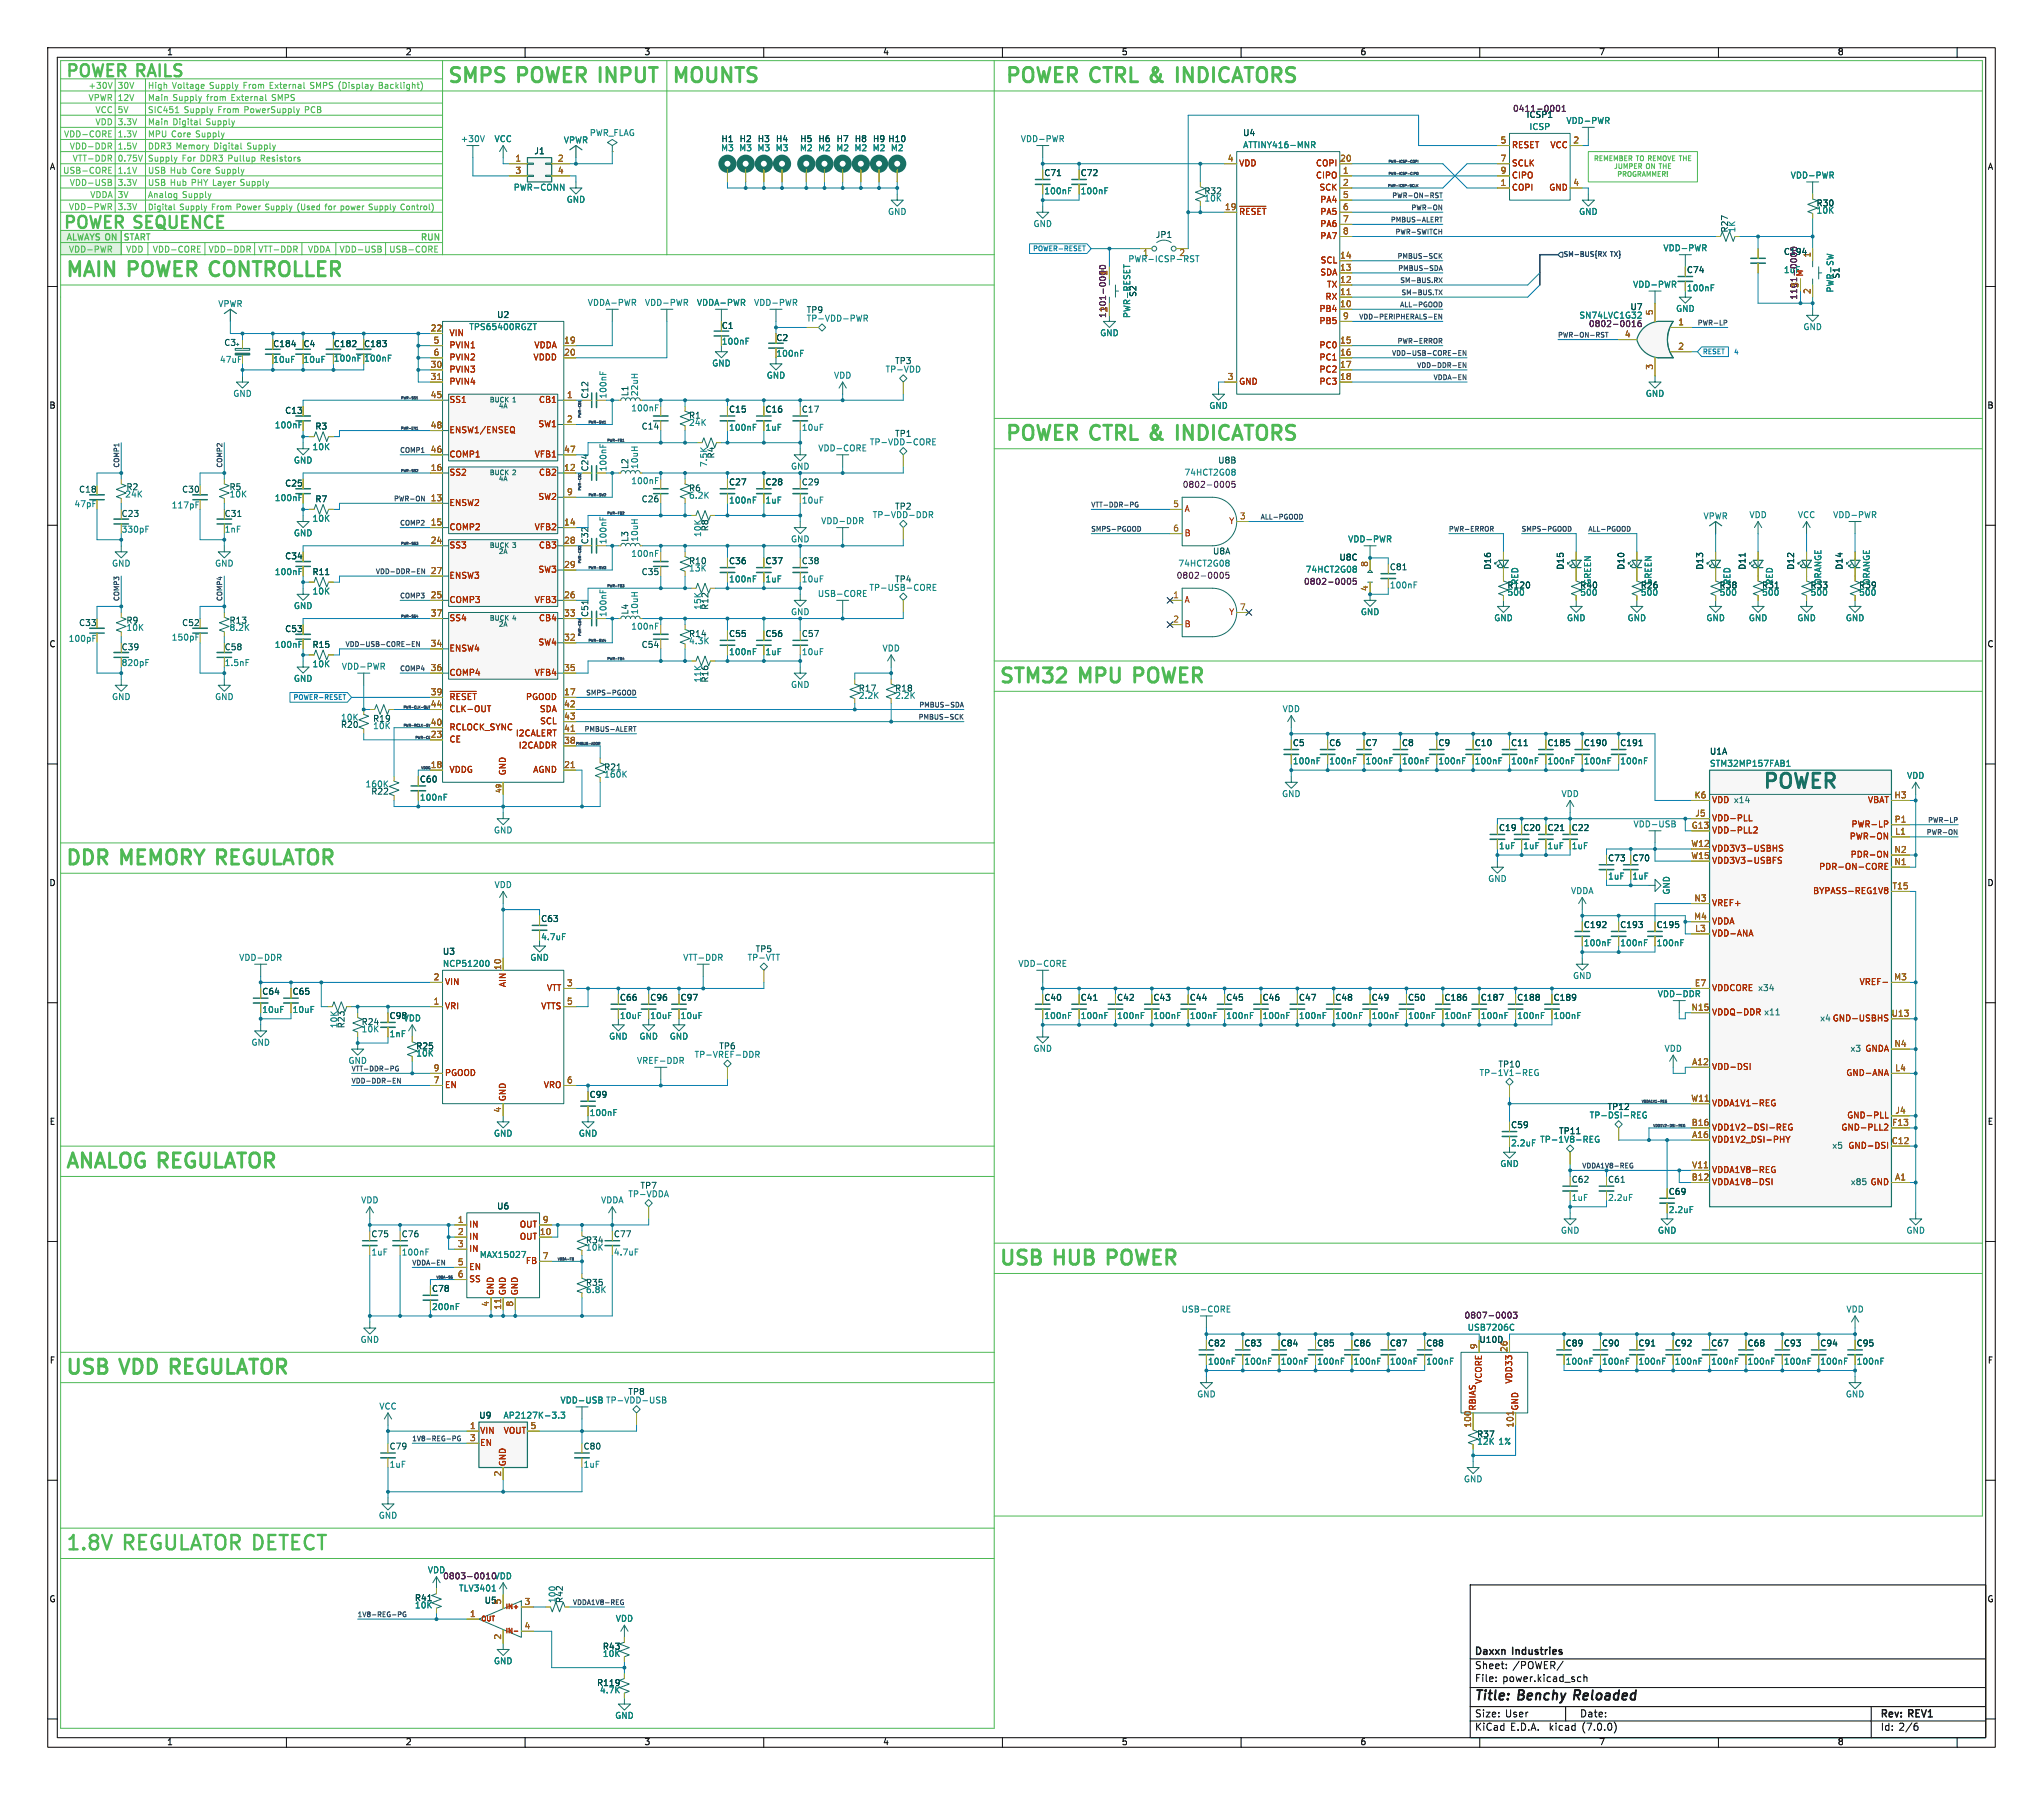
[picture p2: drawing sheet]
<svg xmlns="http://www.w3.org/2000/svg" width="428mm" height="376mm" viewBox="0 0 428 376" stroke-linecap="round" stroke-linejoin="round" font-family="sans-serif">
<defs><g id="words">
<g font-size="4.2" fill="#4eb955">
<text x="94" y="17.8">SMPS</text>
<text x="108.8" y="17.8">POWER INPUT</text>
<text x="141" y="17.8">MOUNTS</text>
<text x="210.8" y="17.8">POWER CTRL &amp;</text>
<text x="248.6" y="17.8">INDICATORS</text>
<text x="14" y="58.4">MAIN POWER CONTROLLER</text>
<text x="210.8" y="92.7">POWER CTRL &amp;</text>
<text x="248.6" y="92.7">INDICATORS</text>
<text x="209.5" y="143.5">STM32</text>
<text x="226.5" y="143.5">MPU</text>
<text x="238.8" y="143.5">POWER</text>
<text x="14" y="181.6">DDR MEMORY REGULATOR</text>
<text x="14" y="245.1">ANALOG REGULATOR</text>
<text x="209.5" y="265.4">USB HUB</text>
<text x="233.2" y="265.4">POWER</text>
<text x="14" y="288.3">USB VDD REGULATOR</text>
<text x="14" y="325.1">1.8V</text>
<text x="26.1" y="325.1">REGULATOR DETECT</text>
</g>
<text font-size="4.2" fill="#187164" x="369.1" y="166.1">POWER</text>
<g font-size="3.5" fill="#4eb955">
<text x="14" y="16.5">POWER RAILS</text>
<text x="13.5" y="48.3">POWER SEQUENCE</text>
</g>
<g font-size="2.8">
<text x="309" y="356.7">Title:</text>
<text x="318.1" y="356.7">Benchy</text>
<text x="330.4" y="356.7">Reloaded</text>
</g>
<g font-size="2.1">
<text x="309" y="347">Daxxn</text>
<text x="317" y="347">Industries</text>
<text x="309" y="352.6">File:</text>
<text x="309" y="349.9">Sheet:</text>
<text x="314.8" y="352.6">power.kicad_sch</text>
<text x="316.9" y="349.9">/POWER/</text>
<text x="309" y="360">Size:</text>
<text x="315.3" y="360">User</text>
<text x="331" y="360">Date:</text>
<text x="309" y="362.8">KiCad</text>
<text x="316.4" y="362.8">E.D.A.</text>
<text x="324.6" y="362.8">kicad</text>
<text x="331.6" y="362.8">(7.0.0)</text>
<text x="394" y="360.1">Rev:</text>
<text x="394" y="362.8">Id: 2/6</text>
<text x="400" y="360.1">REV1</text>
</g>
<g font-size="1.8">
<text x="35" y="11.8">1</text>
<text x="85" y="11.8">2</text>
<text x="135" y="11.8">3</text>
<text x="185" y="11.8">4</text>
<text x="235" y="11.8">5</text>
<text x="285" y="11.8">6</text>
<text x="335" y="11.8">7</text>
<text x="385" y="11.8">8</text>
<text x="10.4" y="35.8">A</text>
<text x="416.4" y="35.8">A</text>
<text x="10.3" y="85.8">B</text>
<text x="416.3" y="85.8">B</text>
<text x="10.3" y="135.8">C</text>
<text x="416.3" y="135.8">C</text>
<text x="10.3" y="185.8">D</text>
<text x="416.3" y="185.8">D</text>
<text x="10.4" y="235.8">E</text>
<text x="416.3" y="235.8">E</text>
<text x="10.4" y="285.8">F</text>
<text x="416.4" y="285.8">F</text>
<text x="10.3" y="335.8">G</text>
<text x="416.3" y="335.8">G</text>
<text x="35" y="365.8">1</text>
<text x="85" y="365.8">2</text>
<text x="135" y="365.8">3</text>
<text x="185" y="365.8">4</text>
<text x="235" y="365.8">5</text>
<text x="285" y="365.8">6</text>
<text x="335" y="365.8">7</text>
<text x="385" y="365.8">8</text>
</g>
<g font-size="1.8" fill="#4eb955">
<text x="18.4" y="18.8">+30V</text>
<text x="18.4" y="21.3">VPWR</text>
<text x="19.9" y="23.9">VCC</text>
<text x="24.6" y="18.8">30V</text>
<text x="24.6" y="23.9">5V</text>
<text x="24.6" y="21.3">12V</text>
<text x="31" y="18.8">High</text>
<text x="31" y="23.9">SIC451</text>
<text x="31" y="21.3">Main</text>
<text x="36.1" y="18.8">Voltage</text>
<text x="36.2" y="21.3">Supply</text>
<text x="38.6" y="23.9">Supply</text>
<text x="43.4" y="21.3">from</text>
<text x="44" y="18.8">Supply</text>
<text x="45.8" y="23.9">From</text>
<text x="48.7" y="21.3">External</text>
<text x="51.2" y="18.8">From</text>
<text x="51.4" y="23.9">PowerSupply</text>
<text x="56.8" y="18.8">External</text>
<text x="57.3" y="21.3">SMPS</text>
<text x="64.2" y="23.9">PCB</text>
<text x="65.4" y="18.8">SMPS (Display</text>
<text x="80" y="18.8">Backlight)</text>
<text x="13.3" y="29">VDD-CORE</text>
<text x="19.9" y="26.4">VDD</text>
<text x="24.6" y="29">1.3V</text>
<text x="24.6" y="26.4">3.3V</text>
<text x="31" y="29">MPU Core</text>
<text x="31" y="26.4">Main</text>
<text x="36.2" y="26.4">Digital</text>
<text x="41.1" y="29">Supply</text>
<text x="43.3" y="26.4">Supply</text>
<text x="14.5" y="31.5">VDD-DDR</text>
<text x="15.1" y="34">VTT-DDR</text>
<text x="24.6" y="34">0.75V</text>
<text x="24.6" y="31.5">1.5V</text>
<text x="31" y="34">Supply</text>
<text x="31" y="31.5">DDR3 Memory</text>
<text x="38.2" y="34">For</text>
<text x="42.1" y="34">DDR3 Pullup</text>
<text x="44.9" y="31.5">Digital</text>
<text x="52" y="31.5">Supply</text>
<text x="54.9" y="34">Resistors</text>
<text x="13.1" y="36.6">USB-CORE</text>
<text x="14.5" y="39.1">VDD-USB</text>
<text x="18.8" y="41.7">VDDA</text>
<text x="24.6" y="41.7">3V</text>
<text x="24.6" y="39.1">3.3V</text>
<text x="24.6" y="36.6">1.1V</text>
<text x="31" y="36.6">USB Hub</text>
<text x="31" y="41.7">Analog</text>
<text x="31" y="39.1">USB Hub</text>
<text x="38.2" y="41.7">Supply</text>
<text x="40.2" y="36.6">Core</text>
<text x="40.2" y="39.1">PHY Layer</text>
<text x="45.4" y="36.6">Supply</text>
<text x="50.7" y="39.1">Supply</text>
<text x="14.3" y="44.2">VDD-PWR</text>
<text x="24.6" y="44.2">3.3V</text>
<text x="14" y="50.5">ALWAYS ON</text>
<text x="14.3" y="53.1">VDD-PWR</text>
<text x="25.9" y="50.5">START</text>
<text x="26.4" y="53.1">VDD</text>
<text x="32" y="53.1">VDD-CORE</text>
<text x="43.7" y="53.1">VDD-DDR</text>
<text x="54.1" y="53.1">VTT-DDR</text>
<text x="64.5" y="53.1">VDDA</text>
<text x="71.1" y="53.1">VDD-USB</text>
<text x="81.5" y="53.1">USB-CORE</text>
<text x="87.8" y="50.5">RUN</text>
</g>
<g font-size="1.8" fill="#840084">
<text x="316.9" y="23.7">0411-0001</text>
<text x="319.7" y="25">ICSP1</text>
<text x="330.8" y="67">SN74LVC1G32</text>
<text x="332.8" y="68.8">0802-0016</text>
<text x="247.7" y="102.4">0802-0005</text>
<text x="246.4" y="121.5">0802-0005</text>
<text x="273.1" y="122.7">0802-0005</text>
<text x="306.7" y="276.4">0807-0003</text>
<text x="89.6" y="329.8">VDD</text>
<text x="92.8" y="331">0803-0010</text>
<text x="103.5" y="331">VDD</text>
</g>
<g font-size="1.8" fill="#128875">
<text x="123.5" y="28.8">PWR_FLAG</text>
<text x="320.3" y="27.5">ICSP</text>
<text x="328.1" y="26.2">VDD-PWR</text>
<text x="96.5" y="30">+30V</text>
<text x="103.5" y="30">VCC</text>
<text x="118" y="30.3">VPWR</text>
<text x="151" y="31.9">M3</text>
<text x="151.1" y="30">H1</text>
<text x="154.8" y="31.9">M3</text>
<text x="154.9" y="30">H2</text>
<text x="158.6" y="31.9">M3</text>
<text x="158.7" y="30">H3</text>
<text x="162.4" y="31.9">M3</text>
<text x="162.5" y="30">H4</text>
<text x="167.5" y="31.9">M2</text>
<text x="167.6" y="30">H5</text>
<text x="171.3" y="31.9">M2</text>
<text x="171.4" y="30">H6</text>
<text x="175.1" y="31.9">M2</text>
<text x="175.2" y="30">H7</text>
<text x="178.9" y="31.9">M2</text>
<text x="179" y="30">H8</text>
<text x="182.8" y="31.9">M2</text>
<text x="186.6" y="31.9">M2</text>
<text x="213.8" y="30">VDD-PWR</text>
<text x="260.4" y="31.3">ATTINY416-MNR</text>
<text x="107.6" y="40.2">PWR-CONN</text>
<text x="218.7" y="41">100nF</text>
<text x="226.3" y="41">100nF</text>
<text x="375.1" y="37.7">VDD-PWR</text>
<text x="118.7" y="42.7">GND</text>
<text x="186" y="45.3">GND</text>
<text x="216.4" y="47.8">GND</text>
<text x="252.2" y="42.5">10K</text>
<text x="330.7" y="45.3">GND</text>
<text x="380.5" y="45">10K</text>
<text x="239.4" y="54">1</text>
<text x="247" y="54">2</text>
<text x="348.4" y="52.9">VDD-PWR</text>
<text x="363.8" y="48.8" transform="rotate(-90 363.8 48.8)">1K</text>
<text x="236.3" y="55.2">PWR-ICSP-RST</text>
<text x="373.6" y="57.5">1uF</text>
<text x="378" y="57.9" transform="rotate(-90 378 57.9)">M</text>
<text x="45.7" y="64.6">VPWR</text>
<text x="123.1" y="64.3">VDDA-PWR</text>
<text x="135" y="64.3">VDD-PWR</text>
<text x="145.9" y="64.3">VDDA-PWR</text>
<text x="157.9" y="64.3">VDD-PWR</text>
<text x="168.9" y="65.8">TP9</text>
<text x="341.5" y="65.2">U7</text>
<text x="342" y="60.5">VDD-PWR</text>
<text x="351.1" y="65.6">GND</text>
<text x="353.3" y="61.3">100nF</text>
<text x="384.4" y="61.3" transform="rotate(-90 384.4 61.3)">PWR-SW</text>
<text x="98.2" y="69.4">TPS65400RGZT</text>
<text x="168.9" y="67.6">TP-VDD-PWR</text>
<text x="230.4" y="70.7">GND</text>
<text x="237" y="66.7" transform="rotate(-90 237 66.7)">PWR-RESET</text>
<text x="377.7" y="69.4">GND</text>
<text x="46" y="76.3">47uF</text>
<text x="57.2" y="76.3">10uF</text>
<text x="63.5" y="76.3">10uF</text>
<text x="149.1" y="77">GND</text>
<text x="151.1" y="72.5">100nF</text>
<text x="162.6" y="75">100nF</text>
<text x="187.4" y="76.5">TP3</text>
<text x="48.8" y="83.4">GND</text>
<text x="127.3" y="83.6" transform="rotate(-90 127.3 83.6)">100nF</text>
<text x="131.9" y="83.1" transform="rotate(-90 131.9 83.1)">L1</text>
<text x="133.9" y="83.1" transform="rotate(-90 133.9 83.1)">22uH</text>
<text x="160.6" y="79.6">GND</text>
<text x="174.7" y="79.6">VDD</text>
<text x="185.4" y="78.3">TP-VDD</text>
<text x="344.7" y="83.4">GND</text>
<text x="57.5" y="90">100nF</text>
<text x="132.2" y="86.4">100nF</text>
<text x="144.3" y="87.9">R1</text>
<text x="144.3" y="89.5">24K</text>
<text x="253.3" y="85.9">GND</text>
<text x="65.4" y="94.6">10K</text>
<text x="152.7" y="90.5">100nF</text>
<text x="160.3" y="90.5">1uF</text>
<text x="167.9" y="90.5">10uF</text>
<text x="171.4" y="94.8">VDD-CORE</text>
<text x="182.2" y="93.5">TP-VDD-CORE</text>
<text x="187.4" y="91.8">TP1</text>
<text x="61.5" y="97.3">GND</text>
<text x="127.3" y="98.8" transform="rotate(-90 127.3 98.8)">100nF</text>
<text x="131.9" y="98.3" transform="rotate(-90 131.9 98.3)">L2</text>
<text x="132.2" y="101.7">100nF</text>
<text x="133.9" y="98.3" transform="rotate(-90 133.9 98.3)">10uH</text>
<text x="148.4" y="97.9" transform="rotate(-90 148.4 97.9)">7.5K</text>
<text x="149.9" y="96.1" transform="rotate(-90 149.9 96.1)">R4</text>
<text x="165.6" y="98.6">GND</text>
<text x="248.1" y="99.9">74HCT2G08</text>
<text x="15.5" y="106.5">47pF</text>
<text x="26.2" y="104.5">24K</text>
<text x="26.4" y="102.9">R2</text>
<text x="35.9" y="106.7">117pF</text>
<text x="48" y="102.9">R5</text>
<text x="48" y="104.5">10K</text>
<text x="57.5" y="105.2">100nF</text>
<text x="144.3" y="103.2">R6</text>
<text x="144.3" y="104.7">6.2K</text>
<text x="152.7" y="105.7">100nF</text>
<text x="160.3" y="105.7">1uF</text>
<text x="167.9" y="105.7">10uF</text>
<text x="187.4" y="107">TP2</text>
<text x="25.4" y="111.8">330pF</text>
<text x="47" y="111.8">1nF</text>
<text x="61.5" y="112.6">GND</text>
<text x="65.4" y="109.5">10K</text>
<text x="131.9" y="113.5" transform="rotate(-90 131.9 113.5)">L3</text>
<text x="133.9" y="113.5" transform="rotate(-90 133.9 113.5)">10uH</text>
<text x="147.1" y="112.5" transform="rotate(-90 147.1 112.5)">10K</text>
<text x="148.7" y="111.3" transform="rotate(-90 148.7 111.3)">R8</text>
<text x="165.6" y="113.9">GND</text>
<text x="172" y="110">VDD-DDR</text>
<text x="182.8" y="108.8">TP-VDD-DDR</text>
<text x="282.4" y="113.9">VDD-PWR</text>
<text x="356.8" y="109">VPWR</text>
<text x="366.4" y="108.8">VDD</text>
<text x="376.6" y="108.8">VCC</text>
<text x="384" y="108.8">VDD-PWR</text>
<text x="23.4" y="118.9">GND</text>
<text x="45" y="118.9">GND</text>
<text x="127.3" y="114" transform="rotate(-90 127.3 114)">100nF</text>
<text x="132.2" y="116.9">100nF</text>
<text x="144.3" y="120">13K</text>
<text x="246.8" y="118.9">74HCT2G08</text>
<text x="57.5" y="120.7">100nF</text>
<text x="65.4" y="124.8">10K</text>
<text x="152.7" y="122.2">100nF</text>
<text x="160.3" y="122.2">1uF</text>
<text x="167.9" y="122.2">10uF</text>
<text x="171.3" y="125.3">USB-CORE</text>
<text x="182.1" y="124">TP-USB-CORE</text>
<text x="187.4" y="122.2">TP4</text>
<text x="273.5" y="120.2">74HCT2G08</text>
<text x="291.1" y="123.5">100nF</text>
<text x="315.7" y="125">500</text>
<text x="318.3" y="122.5" transform="rotate(-90 318.3 122.5)">RED</text>
<text x="331" y="123.5">R40</text>
<text x="331" y="125">500</text>
<text x="333.6" y="122.5" transform="rotate(-90 333.6 122.5)">GREEN</text>
<text x="343.7" y="125">500</text>
<text x="346.3" y="122.5" transform="rotate(-90 346.3 122.5)">GREEN</text>
<text x="360.2" y="123.5">R38</text>
<text x="360.2" y="125">500</text>
<text x="362.8" y="122.5" transform="rotate(-90 362.8 122.5)">RED</text>
<text x="369.1" y="123.5">R31</text>
<text x="369.1" y="125">500</text>
<text x="371.7" y="122.5" transform="rotate(-90 371.7 122.5)">RED</text>
<text x="379.2" y="123.5">R33</text>
<text x="379.2" y="125">500</text>
<text x="381.8" y="122.5" transform="rotate(-90 381.8 122.5)">ORANGE</text>
<text x="389.4" y="123.5">R39</text>
<text x="389.4" y="125">500</text>
<text x="392" y="122.5" transform="rotate(-90 392 122.5)">ORANGE</text>
<text x="26.4" y="130.9">R9</text>
<text x="48" y="130.9">R13</text>
<text x="61.5" y="127.8">GND</text>
<text x="127.3" y="129.3" transform="rotate(-90 127.3 129.3)">100nF</text>
<text x="131.9" y="128.8" transform="rotate(-90 131.9 128.8)">L4</text>
<text x="133.9" y="128.8" transform="rotate(-90 133.9 128.8)">10uH</text>
<text x="147.1" y="127.8" transform="rotate(-90 147.1 127.8)">15K</text>
<text x="148.7" y="127.8" transform="rotate(-90 148.7 127.8)">R12</text>
<text x="165.6" y="129.1">GND</text>
<text x="285" y="129.1">GND</text>
<text x="313" y="130.4">GND</text>
<text x="328.2" y="130.4">GND</text>
<text x="340.9" y="130.4">GND</text>
<text x="357.4" y="130.4">GND</text>
<text x="366.3" y="130.4">GND</text>
<text x="376.5" y="130.4">GND</text>
<text x="386.6" y="130.4">GND</text>
<text x="14.3" y="134.7">100pF</text>
<text x="26.4" y="132.4">10K</text>
<text x="35.9" y="134.4">150pF</text>
<text x="48" y="132.4">8.2K</text>
<text x="57.5" y="136">100nF</text>
<text x="132.2" y="132.1">100nF</text>
<text x="144.3" y="133.7">R14</text>
<text x="144.3" y="135.2">4.3K</text>
<text x="152.7" y="137.5">100nF</text>
<text x="160.3" y="137.5">1uF</text>
<text x="167.9" y="137.5">10uF</text>
<text x="184.8" y="136.7">VDD</text>
<text x="25.4" y="139.8">820pF</text>
<text x="47" y="139.8">1.5nF</text>
<text x="61.5" y="143.1">GND</text>
<text x="65.4" y="140">10K</text>
<text x="71.5" y="140.5">VDD-PWR</text>
<text x="147.1" y="143" transform="rotate(-90 147.1 143)">11K</text>
<text x="23.4" y="146.9">GND</text>
<text x="45" y="146.9">GND</text>
<text x="165.6" y="144.3">GND</text>
<text x="179.8" y="145.1">R17</text>
<text x="179.8" y="146.6">2.2K</text>
<text x="187.5" y="145.1">R18</text>
<text x="187.5" y="146.6">2.2K</text>
<text x="268.6" y="149.4">VDD</text>
<text x="71.4" y="151.2">10K</text>
<text x="78.1" y="153">10K</text>
<text x="126.5" y="161.6">R21</text>
<text x="270.8" y="160.3">100nF</text>
<text x="278.4" y="160.3">100nF</text>
<text x="286" y="160.3">100nF</text>
<text x="293.6" y="160.3">100nF</text>
<text x="301.3" y="160.3">100nF</text>
<text x="308.9" y="160.3">100nF</text>
<text x="316.5" y="160.3">100nF</text>
<text x="324.1" y="160.3">100nF</text>
<text x="331.7" y="160.3">100nF</text>
<text x="339.4" y="160.3">100nF</text>
<text x="358.1" y="160.8">STM32MP157FAB1</text>
<text x="76.5" y="165.2">160K</text>
<text x="77.7" y="166.7">R22</text>
<text x="87.9" y="168">100nF</text>
<text x="126.5" y="163.1">160K</text>
<text x="268.5" y="167.2">GND</text>
<text x="327.1" y="167.2">VDD</text>
<text x="399.4" y="163.4">VDD</text>
<text x="342.1" y="173.5">VDD-USB</text>
<text x="103.4" y="174.8">GND</text>
<text x="314" y="178.1">1uF</text>
<text x="319" y="178.1">1uF</text>
<text x="324.1" y="178.1">1uF</text>
<text x="329.2" y="178.1">1uF</text>
<text x="311.7" y="185">GND</text>
<text x="336.8" y="184.5">1uF</text>
<text x="341.9" y="184.5">1uF</text>
<text x="103.5" y="186.2">VDD</text>
<text x="329" y="187.5">VDDA</text>
<text x="350.1" y="187.4" transform="rotate(-90 350.1 187.4)">GND</text>
<text x="113.3" y="197.2">4.7uF</text>
<text x="50" y="201.5">VDD-DDR</text>
<text x="92.7" y="202.8">NCP51200</text>
<text x="111" y="201.5">GND</text>
<text x="143.1" y="201.5">VTT-DDR</text>
<text x="156.5" y="201.5">TP-VTT</text>
<text x="158.2" y="199.7">TP5</text>
<text x="213.3" y="202.8">VDD-CORE</text>
<text x="331.7" y="198.4">100nF</text>
<text x="339.4" y="198.4">100nF</text>
<text x="347" y="198.4">100nF</text>
<text x="329.5" y="205.3">GND</text>
<text x="347.2" y="209.1">VDD-DDR</text>
<text x="54.9" y="212.4">10uF</text>
<text x="61.2" y="212.4">10uF</text>
<text x="70.9" y="215.4" transform="rotate(-90 70.9 215.4)">10K</text>
<text x="75.7" y="214.9">R24</text>
<text x="81.5" y="213.7">C98</text>
<text x="84.5" y="214.2">VDD</text>
<text x="129.8" y="213.7">10uF</text>
<text x="136.2" y="213.7">10uF</text>
<text x="142.5" y="213.7">10uF</text>
<text x="218.7" y="213.7">100nF</text>
<text x="226.3" y="213.7">100nF</text>
<text x="233.9" y="213.7">100nF</text>
<text x="241.6" y="213.7">100nF</text>
<text x="249.2" y="213.7">100nF</text>
<text x="256.8" y="213.7">100nF</text>
<text x="264.4" y="213.7">100nF</text>
<text x="272" y="213.7">100nF</text>
<text x="279.7" y="213.7">100nF</text>
<text x="287.3" y="213.7">100nF</text>
<text x="294.9" y="213.7">100nF</text>
<text x="302.5" y="213.7">100nF</text>
<text x="310.1" y="213.7">100nF</text>
<text x="317.8" y="213.7">100nF</text>
<text x="325.4" y="213.7">100nF</text>
<text x="52.6" y="219.3">GND</text>
<text x="75.7" y="216.5">10K</text>
<text x="81.5" y="217.5">1nF</text>
<text x="87.1" y="221.6">10K</text>
<text x="127.5" y="218">GND</text>
<text x="133.9" y="218">GND</text>
<text x="140.2" y="218">GND</text>
<text x="145.4" y="221.8">TP-VREF-DDR</text>
<text x="150.6" y="220">TP6</text>
<text x="216.4" y="220.5">GND</text>
<text x="348.6" y="220.5">VDD</text>
<text x="133.4" y="223.1">VREF-DDR</text>
<text x="309.9" y="225.6">TP-1V1-REG</text>
<text x="313.8" y="223.8">TP10</text>
<text x="123.5" y="234">100nF</text>
<text x="336.7" y="232.7">TP12</text>
<text x="103.4" y="238.3">GND</text>
<text x="121.2" y="238.3">GND</text>
<text x="322.6" y="239.6">TP-1V8-REG</text>
<text x="326.5" y="237.8">TP11</text>
<text x="332.9" y="234.5">TP-DSI-REG</text>
<text x="314.2" y="244.7">GND</text>
<text x="316.5" y="240.3">2.2uF</text>
<text x="131.6" y="251">TP-VDDA</text>
<text x="134.1" y="249.2">TP7</text>
<text x="329.2" y="251.8">1uF</text>
<text x="336.8" y="251.8">2.2uF</text>
<text x="75.6" y="252.3">VDD</text>
<text x="125.8" y="252.3">VDDA</text>
<text x="349.5" y="254.3">2.2uF</text>
<text x="77.7" y="263.2">1uF</text>
<text x="84.1" y="263.2">100nF</text>
<text x="100.4" y="263.7">MAX15027</text>
<text x="122.7" y="262.2">10K</text>
<text x="128.5" y="263.2">4.7uF</text>
<text x="326.9" y="258.6">GND</text>
<text x="347.3" y="258.6">GND</text>
<text x="399.3" y="258.6">GND</text>
<text x="122.7" y="269.6">R35</text>
<text x="90.4" y="274.6">200nF</text>
<text x="122.7" y="271.1">6.8K</text>
<text x="247.5" y="275.1">USB-CORE</text>
<text x="386.7" y="275.1">VDD</text>
<text x="75.5" y="281.5">GND</text>
<text x="307.4" y="279">USB7206C</text>
<text x="253" y="286.1">100nF</text>
<text x="260.6" y="286.1">100nF</text>
<text x="268.2" y="286.1">100nF</text>
<text x="275.9" y="286.1">100nF</text>
<text x="283.5" y="286.1">100nF</text>
<text x="291.1" y="286.1">100nF</text>
<text x="298.7" y="286.1">100nF</text>
<text x="327.9" y="286.1">100nF</text>
<text x="335.5" y="286.1">100nF</text>
<text x="343.2" y="286.1">100nF</text>
<text x="350.8" y="286.1">100nF</text>
<text x="358.4" y="286.1">100nF</text>
<text x="366" y="286.1">100nF</text>
<text x="373.6" y="286.1">100nF</text>
<text x="381.3" y="286.1">100nF</text>
<text x="388.9" y="286.1">100nF</text>
<text x="131.6" y="292.4">TP8</text>
<text x="250.7" y="292.9">GND</text>
<text x="386.6" y="292.9">GND</text>
<text x="79.4" y="295.5">VCC</text>
<text x="105.4" y="297.4">AP2127K-3.3</text>
<text x="117.4" y="294.2">VDD-USB</text>
<text x="126.9" y="294.2">TP-VDD-USB</text>
<text x="309.4" y="302.8">12K</text>
<text x="314" y="302.8">1%</text>
<text x="81.5" y="307.7">1uF</text>
<text x="122.2" y="307.7">1uF</text>
<text x="306.6" y="310.7">GND</text>
<text x="79.3" y="318.3">GND</text>
<text x="86.9" y="335.6">R41</text>
<text x="96.1" y="333.6">TLV3401</text>
<text x="116.6" y="335.8" transform="rotate(-90 116.6 335.8)">100</text>
<text x="86.9" y="337.1">10K</text>
<text x="128.9" y="339.9">VDD</text>
<text x="126.2" y="347.3">10K</text>
<text x="103.4" y="348.8">GND</text>
<text x="125.6" y="354.9">4.7K</text>
<text x="128.8" y="360.2">GND</text>
</g>
<g font-size="1.8" fill="#005550">
<text x="260.4" y="28.8">U4</text>
<text x="111.9" y="32.6">J1</text>
<text x="182.8" y="30">H9 H10</text>
<text x="252.2" y="41">R32</text>
<text x="380.5" y="43.5">R30</text>
<text x="242.1" y="50.1">JP1</text>
<text x="362.3" y="48.8" transform="rotate(-90 362.3 48.8)">R27</text>
<text x="373.6" y="53.7">C194</text>
<text x="379.5" y="54" transform="rotate(-90 379.5 54)">1</text>
<text x="385.6" y="58.4" transform="rotate(-90 385.6 58.4)">S1</text>
<text x="238.3" y="62.2" transform="rotate(-90 238.3 62.2)">S2</text>
<text x="104.1" y="66.9">U2</text>
<text x="46.9" y="72.7">C3</text>
<text x="123.5" y="83.6" transform="rotate(-90 123.5 83.6)">C12</text>
<text x="59.7" y="86.9">C13</text>
<text x="167.9" y="86.7">C17</text>
<text x="66" y="90.2">R3</text>
<text x="134.4" y="90.2">C14</text>
<text x="123.5" y="98.8" transform="rotate(-90 123.5 98.8)">C24</text>
<text x="167.9" y="101.9">C29</text>
<text x="255.1" y="97.3">U8B</text>
<text x="16.5" y="103.4">C18</text>
<text x="38.1" y="103.4">C30</text>
<text x="59.7" y="102.2">C25</text>
<text x="66" y="105.5">R7</text>
<text x="134.4" y="105.5">C26</text>
<text x="25.4" y="108.5">C23</text>
<text x="47" y="108.5">C31</text>
<text x="59.7" y="117.4">C34</text>
<text x="144.3" y="118.4">R10</text>
<text x="167.9" y="118.4">C38</text>
<text x="254" y="116.4">U8A</text>
<text x="280.5" y="117.7">U8C</text>
<text x="291.1" y="119.7">C81</text>
<text x="312.6" y="119.4" transform="rotate(-90 312.6 119.4)">D16</text>
<text x="327.9" y="119.4" transform="rotate(-90 327.9 119.4)">D15</text>
<text x="340.6" y="119.4" transform="rotate(-90 340.6 119.4)">D10</text>
<text x="357.1" y="119.4" transform="rotate(-90 357.1 119.4)">D13</text>
<text x="366" y="119.4" transform="rotate(-90 366 119.4)">D11</text>
<text x="376.1" y="119.4" transform="rotate(-90 376.1 119.4)">D12</text>
<text x="386.3" y="119.4" transform="rotate(-90 386.3 119.4)">D14</text>
<text x="65.4" y="120.7">R11</text>
<text x="134.4" y="120.7">C35</text>
<text x="315.7" y="123.5">R120</text>
<text x="343.7" y="123.5">R26</text>
<text x="16.5" y="131.4">C33</text>
<text x="38.1" y="131.4">C52</text>
<text x="123.5" y="129.3" transform="rotate(-90 123.5 129.3)">C51</text>
<text x="25.4" y="136.5">C39</text>
<text x="47" y="136.5">C58</text>
<text x="59.7" y="132.7">C53</text>
<text x="65.4" y="136">R15</text>
<text x="134.4" y="136">C54</text>
<text x="167.9" y="133.7">C57</text>
<text x="148.7" y="143" transform="rotate(-90 148.7 143)">R16</text>
<text x="71.4" y="152.7">R20</text>
<text x="78.1" y="151.4">R19</text>
<text x="358.1" y="158.3">U1A</text>
<text x="92.7" y="200.2">U3</text>
<text x="72.5" y="215.4" transform="rotate(-90 72.5 215.4)">R23</text>
<text x="87.1" y="220">R25</text>
<text x="329.2" y="248">C62</text>
<text x="336.8" y="248">C61</text>
<text x="104.1" y="253.6">U6</text>
<text x="77.7" y="259.4">C75</text>
<text x="84.1" y="259.4">C76</text>
<text x="122.7" y="260.7">R34</text>
<text x="128.5" y="259.4">C77</text>
<text x="309.8" y="281.5">U10D</text>
<text x="100.3" y="297.4">U9</text>
<text x="81.5" y="303.8">C79</text>
<text x="122.2" y="303.8">C80</text>
<text x="309.4" y="301.3">R37</text>
<text x="118.2" y="335.8" transform="rotate(-90 118.2 335.8)">R42</text>
<text x="101.5" y="336.1">U5</text>
<text x="126.2" y="345.8">R43</text>
<text x="125" y="353.4">R119</text>
</g>
<g font-size="1.8" fill="#8c5a0a">
<text x="107.9" y="34">1</text>
<text x="116.8" y="34">2</text>
<text x="257.1" y="34">4</text>
<text x="280.7" y="34">20</text>
<text x="314.3" y="30.2">5</text>
<text x="314.3" y="34">7</text>
<text x="329.5" y="30.2">2</text>
<text x="107.9" y="36.6">3</text>
<text x="116.8" y="36.6">4</text>
<text x="281.3" y="36.6">1</text>
<text x="281.3" y="39.1">2</text>
<text x="281.3" y="41.7">5</text>
<text x="314.3" y="39.1">1</text>
<text x="314.3" y="36.6">9</text>
<text x="329.5" y="39.1">4</text>
<text x="256.5" y="44.2">19</text>
<text x="281.3" y="44.2">6</text>
<text x="281.3" y="46.7">7</text>
<text x="281.3" y="49.3">8</text>
<text x="232.2" y="57.8" transform="rotate(-90 232.2 57.8)">1</text>
<text x="280.7" y="59.4">12</text>
<text x="280.7" y="56.9">13</text>
<text x="280.7" y="54.4">14</text>
<text x="232.2" y="65.4" transform="rotate(-90 232.2 65.4)">2</text>
<text x="280.7" y="64.5">10</text>
<text x="280.7" y="62">11</text>
<text x="376.9" y="60.4" transform="rotate(-90 376.9 60.4)">3</text>
<text x="379.5" y="61.6" transform="rotate(-90 379.5 61.6)">2</text>
<text x="90.2" y="69.6">22</text>
<text x="281.3" y="67.1">9</text>
<text x="340.3" y="70.9">4</text>
<text x="346.5" y="66.1" transform="rotate(-90 346.5 66.1)">5</text>
<text x="351.5" y="68.3">1</text>
<text x="90.2" y="77.2">30</text>
<text x="90.8" y="72.1">5</text>
<text x="90.8" y="74.7">6</text>
<text x="118.1" y="72.1">19</text>
<text x="118.1" y="74.7">20</text>
<text x="280.7" y="72.1">15</text>
<text x="280.7" y="74.7">16</text>
<text x="280.7" y="77.2">17</text>
<text x="346.5" y="77.5" transform="rotate(-90 346.5 77.5)">3</text>
<text x="351.5" y="73.4">2</text>
<text x="90.2" y="79.8">31</text>
<text x="90.2" y="83.6">45</text>
<text x="118.7" y="83.6">1</text>
<text x="257.1" y="79.8">3</text>
<text x="280.7" y="79.8">18</text>
<text x="90.2" y="89.9">48</text>
<text x="118.7" y="88.6">2</text>
<text x="90.2" y="95">46</text>
<text x="118.1" y="95">47</text>
<text x="90.2" y="98.8">16</text>
<text x="118.1" y="98.8">12</text>
<text x="90.2" y="105.2">13</text>
<text x="118.7" y="103.9">9</text>
<text x="245.7" y="106.4">5</text>
<text x="90.2" y="110.2">15</text>
<text x="118.1" y="110.2">14</text>
<text x="245.7" y="111.5">6</text>
<text x="259.7" y="109">3</text>
<text x="90.2" y="114">24</text>
<text x="118.1" y="114">28</text>
<text x="118.1" y="119.1">29</text>
<text x="286.8" y="118.8" transform="rotate(-90 286.8 118.8)">8</text>
<text x="90.2" y="125.5">25</text>
<text x="90.2" y="120.4">27</text>
<text x="118.1" y="125.5">26</text>
<text x="245.7" y="125.5">1</text>
<text x="286.8" y="123.9" transform="rotate(-90 286.8 123.9)">4</text>
<text x="90.2" y="129.3">37</text>
<text x="118.1" y="129.3">33</text>
<text x="245.7" y="130.6">2</text>
<text x="259.7" y="128">7</text>
<text x="90.2" y="135.6">34</text>
<text x="118.1" y="134.4">32</text>
<text x="90.2" y="140.7">36</text>
<text x="118.1" y="140.7">35</text>
<text x="90.2" y="145.8">39</text>
<text x="90.2" y="148.3">44</text>
<text x="118.1" y="145.8">17</text>
<text x="118.1" y="148.3">42</text>
<text x="90.2" y="154.7">23</text>
<text x="90.2" y="152.1">40</text>
<text x="118.1" y="156">38</text>
<text x="118.1" y="153.4">41</text>
<text x="118.1" y="150.9">43</text>
<text x="90.2" y="161">18</text>
<text x="118.1" y="161">21</text>
<text x="354.9" y="167.4">K6</text>
<text x="396.8" y="167.4">H3</text>
<text x="354.3" y="173.7">G13</text>
<text x="355.1" y="171.2">J5</text>
<text x="396.8" y="172.5">P1</text>
<text x="354.2" y="177.5">W12</text>
<text x="396.8" y="178.8">N2</text>
<text x="397" y="175">L1</text>
<text x="354.2" y="180.1">W15</text>
<text x="396.8" y="181.4">N1</text>
<text x="354.9" y="189">N3</text>
<text x="396.4" y="186.4">T15</text>
<text x="354.8" y="192.8">M4</text>
<text x="355.1" y="195.3">L3</text>
<text x="105.2" y="203.2" transform="rotate(-90 105.2 203.2)">10</text>
<text x="90.8" y="205.5">2</text>
<text x="118.7" y="206.8">3</text>
<text x="355" y="206.8">E7</text>
<text x="396.8" y="205.5">M3</text>
<text x="90.8" y="210.6">1</text>
<text x="118.7" y="210.6">5</text>
<text x="354.3" y="211.8">N15</text>
<text x="396.2" y="213.1">U13</text>
<text x="396.8" y="219.5">N4</text>
<text x="90.8" y="227.1">7</text>
<text x="90.8" y="224.5">9</text>
<text x="118.7" y="227.1">6</text>
<text x="354.4" y="223.3">A12</text>
<text x="397" y="224.5">L4</text>
<text x="105.2" y="233.1" transform="rotate(-90 105.2 233.1)">4</text>
<text x="354.2" y="230.9">W11</text>
<text x="397" y="233.4">J4</text>
<text x="354.3" y="236">B16</text>
<text x="354.4" y="238.5">A16</text>
<text x="396.2" y="239.8">C12</text>
<text x="396.3" y="236">F13</text>
<text x="354.4" y="244.9">V11</text>
<text x="354.3" y="247.4">B12</text>
<text x="396.9" y="247.4">A1</text>
<text x="95.9" y="256.3">1</text>
<text x="113.6" y="256.3">9</text>
<text x="95.9" y="258.8">2</text>
<text x="95.9" y="261.4">3</text>
<text x="113" y="258.8">10</text>
<text x="113.6" y="263.9">7</text>
<text x="95.9" y="265.2">5</text>
<text x="95.9" y="267.7">6</text>
<text x="102.6" y="273.7" transform="rotate(-90 102.6 273.7)">4</text>
<text x="105.2" y="274.3" transform="rotate(-90 105.2 274.3)">11</text>
<text x="107.7" y="273.7" transform="rotate(-90 107.7 273.7)">8</text>
<text x="309.6" y="282.6" transform="rotate(-90 309.6 282.6)">9</text>
<text x="316" y="283.2" transform="rotate(-90 316 283.2)">26</text>
<text x="98.4" y="299.5">1</text>
<text x="111.1" y="299.5">5</text>
<text x="308.4" y="299.1" transform="rotate(-90 308.4 299.1)">100</text>
<text x="317.2" y="299.1" transform="rotate(-90 317.2 299.1)">101</text>
<text x="98.4" y="302">3</text>
<text x="105.2" y="309.3" transform="rotate(-90 105.2 309.3)">2</text>
<text x="98.4" y="338.8">1</text>
<text x="105.2" y="336.1" transform="rotate(-90 105.2 336.1)">5</text>
<text x="109.8" y="336.3">3</text>
<text x="109.8" y="341.4">4</text>
<text x="105.2" y="343.4" transform="rotate(-90 105.2 343.4)">2</text>
</g>
<g font-size="1.8" fill="#b02c04">
<text x="259.6" y="35.1">VDD</text>
<text x="275.6" y="35.1">COPI</text>
<text x="316.7" y="31.3">RESET</text>
<text x="316.7" y="35.1">SCLK</text>
<text x="324.7" y="31.3">VCC</text>
<text x="275.6" y="37.7">CIPO</text>
<text x="276.3" y="40.2">SCK</text>
<text x="316.7" y="40.2">COPI</text>
<text x="316.7" y="37.7">CIPO</text>
<text x="324.4" y="40.2">GND</text>
<text x="259.6" y="45.9">~{RESET}</text>
<text x="276.5" y="42.7">PA4</text>
<text x="276.5" y="45.3">PA5</text>
<text x="276.5" y="47.8">PA6</text>
<text x="276.5" y="50.4">PA7</text>
<text x="276.5" y="58">SDA</text>
<text x="276.5" y="55.4">SCL</text>
<text x="276.3" y="65.6">PB4</text>
<text x="277.6" y="63.1">RX</text>
<text x="277.9" y="60.5">TX</text>
<text x="94.2" y="70.7">VIN</text>
<text x="276.3" y="68.1">PB5</text>
<text x="94.2" y="73.2">PVIN1</text>
<text x="94.2" y="75.8">PVIN2</text>
<text x="111.6" y="75.8">VDDD</text>
<text x="111.8" y="73.2">VDDA</text>
<text x="276.3" y="73.2">PC0</text>
<text x="276.3" y="75.8">PC1</text>
<text x="94.2" y="78.3">PVIN3</text>
<text x="94.2" y="80.8">PVIN4</text>
<text x="259.6" y="80.8">GND</text>
<text x="276.3" y="78.3">PC2</text>
<text x="276.3" y="80.8">PC3</text>
<text x="94.2" y="84.6">SS1</text>
<text x="112.7" y="89.7">SW1</text>
<text x="112.8" y="84.6">CB1</text>
<text x="94.2" y="91">ENSW1/ENSEQ</text>
<text x="94.2" y="99.9">SS2</text>
<text x="94.2" y="96.1">COMP1</text>
<text x="111.9" y="96.1">VFB1</text>
<text x="112.8" y="99.9">CB2</text>
<text x="94.2" y="106.2">ENSW2</text>
<text x="112.7" y="105">SW2</text>
<text x="248.2" y="107.5">A</text>
<text x="94.2" y="111.3">COMP2</text>
<text x="111.9" y="111.3">VFB2</text>
<text x="248.2" y="112.6">B</text>
<text x="257.4" y="110">Y</text>
<text x="94.2" y="115.1">SS3</text>
<text x="112.8" y="115.1">CB3</text>
<text x="94.2" y="121.5">ENSW3</text>
<text x="112.7" y="120.2">SW3</text>
<text x="94.2" y="126.6">COMP3</text>
<text x="94.2" y="130.4">SS4</text>
<text x="111.9" y="126.6">VFB3</text>
<text x="112.8" y="130.4">CB4</text>
<text x="248.2" y="126.6">A</text>
<text x="248.2" y="131.6">B</text>
<text x="257.4" y="129.1">Y</text>
<text x="94.2" y="136.7">ENSW4</text>
<text x="112.7" y="135.4">SW4</text>
<text x="94.2" y="141.8">COMP4</text>
<text x="111.9" y="141.8">VFB4</text>
<text x="94.2" y="147.5">~{RESET}</text>
<text x="94.2" y="149.4">CLK-OUT</text>
<text x="110.1" y="146.9">PGOOD</text>
<text x="113" y="149.4">SDA</text>
<text x="94.2" y="155.8">CE</text>
<text x="94.2" y="153.2">RCLOCK_SYNC</text>
<text x="107.9" y="154.5">I2CALERT</text>
<text x="113" y="152">SCL</text>
<text x="108.6" y="157">I2CADDR</text>
<text x="94.2" y="162.1">VDDG</text>
<text x="106.2" y="162.4" transform="rotate(-90 106.2 162.4)">GND</text>
<text x="111.6" y="162.1">AGND</text>
<text x="358.6" y="172.3">VDD-PLL</text>
<text x="358.6" y="168.5">VDD</text>
<text x="387.7" y="173.5">PWR-LP</text>
<text x="391.2" y="168.5">VBAT</text>
<text x="358.6" y="174.8">VDD-PLL2</text>
<text x="358.6" y="178.6">VDD3V3-USBHS</text>
<text x="387.4" y="176.1">PWR-ON</text>
<text x="387.6" y="179.9">PDR-ON</text>
<text x="358.6" y="181.2">VDD3V3-USBFS</text>
<text x="381" y="182.4">PDR-ON-CORE</text>
<text x="358.6" y="190.1">VREF+</text>
<text x="379.7" y="187.5">BYPASS-REG1V8</text>
<text x="358.6" y="196.4">VDD-ANA</text>
<text x="358.6" y="193.9">VDDA</text>
<text x="93.2" y="206.6">VIN</text>
<text x="106.2" y="206.9" transform="rotate(-90 106.2 206.9)">AIN</text>
<text x="114.5" y="207.8">VTT</text>
<text x="358.6" y="207.8">VDDCORE</text>
<text x="389.4" y="206.6">VREF-</text>
<text x="93.2" y="211.6">VRI</text>
<text x="113.2" y="211.6">VTTS</text>
<text x="358.6" y="212.9">VDDQ-DDR</text>
<text x="383.8" y="214.2">GND-USBHS</text>
<text x="390.6" y="220.5">GNDA</text>
<text x="93.2" y="225.6">PGOOD</text>
<text x="358.6" y="224.3">VDD-DSI</text>
<text x="386.7" y="225.6">GND-ANA</text>
<text x="93.2" y="228.2">EN</text>
<text x="106.2" y="230.6" transform="rotate(-90 106.2 230.6)">GND</text>
<text x="113.8" y="228.2">VRO</text>
<text x="358.6" y="232">VDDA1V1-REG</text>
<text x="358.6" y="239.6">VDD1V2_DSI-PHY</text>
<text x="358.6" y="237">VDD1V2-DSI-REG</text>
<text x="385.6" y="237">GND-PLL2</text>
<text x="386.8" y="234.5">GND-PLL</text>
<text x="358.6" y="245.9">VDDA1V8-REG</text>
<text x="387.1" y="240.9">GND-DSI</text>
<text x="358.6" y="248.5">VDDA1V8-DSI</text>
<text x="391.7" y="248.5">GND</text>
<text x="98.3" y="257.4">IN</text>
<text x="108.8" y="257.4">OUT</text>
<text x="98.3" y="259.9">IN</text>
<text x="98.3" y="262.4">IN</text>
<text x="108.8" y="259.9">OUT</text>
<text x="98.3" y="266.3">EN</text>
<text x="98.3" y="268.8">SS</text>
<text x="110" y="265">FB</text>
<text x="103.7" y="271.3" transform="rotate(-90 103.7 271.3)">GND</text>
<text x="106.2" y="271.3" transform="rotate(-90 106.2 271.3)">GND</text>
<text x="108.8" y="271.3" transform="rotate(-90 108.8 271.3)">GND</text>
<text x="310.7" y="290" transform="rotate(-90 310.7 290)">VCORE</text>
<text x="317.1" y="289.9" transform="rotate(-90 317.1 289.9)">VDD33</text>
<text x="309.4" y="295.4" transform="rotate(-90 309.4 295.4)">RBIAS</text>
<text x="318.3" y="295.4" transform="rotate(-90 318.3 295.4)">GND</text>
<text x="100.6" y="300.5">VIN</text>
<text x="100.6" y="303.1">EN</text>
<text x="105.4" y="300.5">VOUT</text>
<text x="106.2" y="307.1" transform="rotate(-90 106.2 307.1)">GND</text>
</g>
<g font-size="1.8" fill="#a0a006">
<text x="218.7" y="37.1">C71</text>
<text x="226.3" y="37.1">C72</text>
<text x="353.3" y="57.5">C74</text>
<text x="376.7" y="62.8" transform="rotate(-90 376.7 62.8)">1101-0000</text>
<text x="151.1" y="69.2">C1</text>
<text x="162.6" y="71.7">C2</text>
<text x="232" y="66.6" transform="rotate(-90 232 66.6)">1101-0000</text>
<text x="57.2" y="73">C184</text>
<text x="63.5" y="73">C4</text>
<text x="69.9" y="73">C182</text>
<text x="69.9" y="76">100nF</text>
<text x="76.2" y="73">C183</text>
<text x="76.2" y="76">100nF</text>
<text x="152.7" y="86.7">C15</text>
<text x="160.3" y="86.7">C16</text>
<text x="152.7" y="101.9">C27</text>
<text x="160.3" y="101.9">C28</text>
<text x="152.7" y="118.4">C36</text>
<text x="160.3" y="118.4">C37</text>
<text x="152.7" y="133.7">C55</text>
<text x="160.3" y="133.7">C56</text>
<text x="270.8" y="156.5">C5</text>
<text x="278.4" y="156.5">C6</text>
<text x="286" y="156.5">C7</text>
<text x="293.6" y="156.5">C8</text>
<text x="301.3" y="156.5">C9</text>
<text x="308.9" y="156.5">C10</text>
<text x="316.5" y="156.5">C11</text>
<text x="324.1" y="156.5">C185</text>
<text x="331.7" y="156.5">C190</text>
<text x="339.4" y="156.5">C191</text>
<text x="87.9" y="164.1">C60</text>
<text x="314" y="174.3">C19</text>
<text x="319" y="174.3">C20</text>
<text x="324.1" y="174.3">C21</text>
<text x="329.2" y="174.3">C22</text>
<text x="336.8" y="180.7">C73</text>
<text x="341.9" y="180.7">C70</text>
<text x="113.3" y="193.4">C63</text>
<text x="331.7" y="194.6">C192</text>
<text x="339.4" y="194.6">C193</text>
<text x="347" y="194.6">C195</text>
<text x="54.9" y="208.6">C64</text>
<text x="61.2" y="208.6">C65</text>
<text x="129.8" y="209.9">C66</text>
<text x="136.2" y="209.9">C96</text>
<text x="142.5" y="209.9">C97</text>
<text x="218.7" y="209.9">C40</text>
<text x="226.3" y="209.9">C41</text>
<text x="233.9" y="209.9">C42</text>
<text x="241.6" y="209.9">C43</text>
<text x="249.2" y="209.9">C44</text>
<text x="256.8" y="209.9">C45</text>
<text x="264.4" y="209.9">C46</text>
<text x="272" y="209.9">C47</text>
<text x="279.7" y="209.9">C48</text>
<text x="287.3" y="209.9">C49</text>
<text x="294.9" y="209.9">C50</text>
<text x="302.5" y="209.9">C186</text>
<text x="310.1" y="209.9">C187</text>
<text x="317.8" y="209.9">C188</text>
<text x="325.4" y="209.9">C189</text>
<text x="123.5" y="230.2">C99</text>
<text x="316.5" y="236.5">C59</text>
<text x="349.5" y="250.5">C69</text>
<text x="90.4" y="270.8">C78</text>
<text x="253" y="282.3">C82</text>
<text x="260.6" y="282.3">C83</text>
<text x="268.2" y="282.3">C84</text>
<text x="275.9" y="282.3">C85</text>
<text x="283.5" y="282.3">C86</text>
<text x="291.1" y="282.3">C87</text>
<text x="298.7" y="282.3">C88</text>
<text x="327.9" y="282.3">C89</text>
<text x="335.5" y="282.3">C90</text>
<text x="343.2" y="282.3">C91</text>
<text x="350.8" y="282.3">C92</text>
<text x="358.4" y="282.3">C67</text>
<text x="366" y="282.3">C68</text>
<text x="373.6" y="282.3">C93</text>
<text x="381.3" y="282.3">C94</text>
<text x="388.9" y="282.3">C95</text>
</g>
<g font-size="1.8" fill="#2d4364">
<text x="123.5" y="114" transform="rotate(-90 123.5 114)">C32</text>
<text x="72.9" y="223.1">GND</text>
</g>
<g font-size="1.8" fill="#187164">
<text x="358.6" y="168.5">VDD x14</text>
<text x="358.6" y="207.8">VDDCORE x34</text>
<text x="369.6" y="212.9">x11</text>
<text x="387.5" y="220.5">x3</text>
<text x="383.7" y="240.9">x5</text>
<text x="387.6" y="248.5">x85</text>
</g>
<g font-size="1.7" fill="#4eb955">
<text x="31" y="44.2">Digital</text>
<text x="37.7" y="44.2">Supply</text>
<text x="44.5" y="44.2">From</text>
<text x="49.8" y="44.2">Power</text>
<text x="56" y="44.2">Supply</text>
<text x="62.8" y="44.2">(Used</text>
<text x="68.8" y="44.2">for</text>
<text x="72.2" y="44.2">power</text>
<text x="78.2" y="44.2">Supply</text>
<text x="85" y="44.2">Control)</text>
</g>
<g font-size="1.4" fill="#4eb955">
<text x="333.8" y="34">REMEMBER TO REMOVE THE</text>
<text x="338" y="35.7">JUMPER ON THE</text>
<text x="338.6" y="37.3">PROGRAMMER!</text>
</g>
<g font-size="1.4" fill="#2d4364">
<text x="291.5" y="41.6">PWR-ON-RST</text>
<text x="291.2" y="46.7">PMBUS-ALERT</text>
<text x="295.5" y="44.2">PWR-ON</text>
<text x="292.2" y="49.3">PWR-SWITCH</text>
<text x="292.6" y="54.3">PMBUS-SCK</text>
<text x="292.7" y="56.9">PMBUS-SDA</text>
<text x="293.2" y="59.4">SM-BUS.RX</text>
<text x="293.1" y="64.5">ALL-PGOOD</text>
<text x="293.4" y="62">SM-BUS.TX</text>
<text x="284.6" y="67">VDD-PERIPHERALS-EN</text>
<text x="326.4" y="70.8">PWR-ON-RST</text>
<text x="355.5" y="68.3">PWR-LP</text>
<text x="291.4" y="74.7">VDD-USB-CORE-EN</text>
<text x="292.6" y="72.1">PWR-ERROR</text>
<text x="296.7" y="77.2">VDD-DDR-EN</text>
<text x="300.1" y="79.7">VDDA-EN</text>
<text x="83.8" y="95">COMP1</text>
<text x="25.1" y="98.1" transform="rotate(-90 25.1 98.1)">COMP1</text>
<text x="46.7" y="98.1" transform="rotate(-90 46.7 98.1)">COMP2</text>
<text x="82.5" y="105.1">PWR-ON</text>
<text x="228.6" y="106.4">VTT-DDR-PG</text>
<text x="83.8" y="110.2">COMP2</text>
<text x="228.6" y="111.5">SMPS-PGOOD</text>
<text x="263.9" y="108.9">ALL-PGOOD</text>
<text x="303.5" y="111.5">PWR-ERROR</text>
<text x="318.8" y="111.5">SMPS-PGOOD</text>
<text x="332.7" y="111.5">ALL-PGOOD</text>
<text x="78.7" y="120.4">VDD-DDR-EN</text>
<text x="83.8" y="125.5">COMP3</text>
<text x="25.1" y="126.1" transform="rotate(-90 25.1 126.1)">COMP3</text>
<text x="46.7" y="126.1" transform="rotate(-90 46.7 126.1)">COMP4</text>
<text x="72.4" y="135.6">VDD-USB-CORE-EN</text>
<text x="83.8" y="140.7">COMP4</text>
<text x="122.6" y="145.8">SMPS-PGOOD</text>
<text x="192.4" y="148.3">PMBUS-SDA</text>
<text x="122.3" y="153.4">PMBUS-ALERT</text>
<text x="192.3" y="150.9">PMBUS-SCK</text>
<text x="403.7" y="172.4">PWR-LP</text>
<text x="403.5" y="175">PWR-ON</text>
<text x="73.7" y="224.5">VTT-DDR-PG</text>
<text x="73.7" y="227.1">VDD-DDR-EN</text>
<text x="331.5" y="244.8">VDDA1V8-REG</text>
<text x="86.4" y="265.2">VDDA-EN</text>
<text x="86.4" y="302">1V8-REG-PG</text>
<text x="74.9" y="338.8">1V8-REG-PG</text>
<text x="119.8" y="336.3">VDDA1V8-REG</text>
</g>
<g font-size="1.4" fill="#1b50ca">
<text x="216.2" y="52.8">POWER-RESET</text>
<text x="356.7" y="74.4">RESET</text>
<text x="363.3" y="74.5">4</text>
<text x="61.3" y="146.8">POWER-RESET</text>
</g>
<g font-size="1.4" fill="#000084">
<text x="327.6" y="54">SM-BUS{RX</text>
<text x="337.4" y="54">TX}</text>
</g>
<g font-size="1.4" fill="#187164">
<text x="102.5" y="84.5">BUCK 1</text>
<text x="104.4" y="85.8">4A</text>
<text x="102.5" y="99.8">BUCK 2</text>
<text x="104.4" y="101">4A</text>
<text x="102.5" y="115">BUCK 3</text>
<text x="104.4" y="116.3">2A</text>
<text x="102.5" y="130.2">BUCK 4</text>
<text x="104.4" y="131.5">2A</text>
</g>
<text font-size="1.4" fill="#8c5a0a" x="105.2" y="166.1" transform="rotate(-90 105.2 166.1)">49</text>
<g font-size="1.4" fill="#b02c04">
<text x="100.8" y="339.8">OUT</text>
<text x="105.8" y="337.2">IN+</text>
<text x="105.8" y="342.3">IN-</text>
</g>
<g font-size=".7" fill="#2d4364">
<text x="290.6" y="34.2">PWR-ICSP-COPI</text>
<text x="290.5" y="39.2">PWR-ICSP-SCLK</text>
<text x="290.6" y="36.7">PWR-ICSP-CIPO</text>
<text x="83.7" y="83.7">PWR-SS1</text>
<text x="121.8" y="87.8" transform="rotate(-90 121.8 87.8)">PWR-CB1</text>
<text x="123" y="88.8">PWR-SW1</text>
<text x="83.7" y="90">PWR-EN1</text>
<text x="126.9" y="92.6">PWR-FB1</text>
<text x="83.7" y="98.9">PWR-SS2</text>
<text x="121.8" y="103" transform="rotate(-90 121.8 103)">PWR-CB2</text>
<text x="123" y="104">PWR-SW2</text>
<text x="126.9" y="107.8">PWR-FB2</text>
<text x="83.7" y="114.2">PWR-SS3</text>
<text x="121.8" y="118.2" transform="rotate(-90 121.8 118.2)">PWR-CB3</text>
<text x="123" y="119.2">PWR-SW3</text>
<text x="126.9" y="123.1">PWR-FB3</text>
<text x="83.7" y="129.4">PWR-SS4</text>
<text x="121.8" y="133.5" transform="rotate(-90 121.8 133.5)">PWR-CB4</text>
<text x="123" y="134.5">PWR-SW4</text>
<text x="126.9" y="138.3">PWR-FB4</text>
<text x="84.2" y="148.5">PWR-CLK-OUT</text>
<text x="84.3" y="152.3">PWR-RCLK-SY</text>
<text x="86.7" y="154.8">PWR-CE</text>
<text x="88" y="161.2">VDDG</text>
<text x="120.6" y="156.1">PMBUS-ADDR</text>
<text x="343.7" y="231">VDDA1V1-REG</text>
<text x="346.1" y="236.1">VDD1V2-DSI-REG</text>
<text x="91.4" y="267.8">VDDA-SS</text>
<text x="116.8" y="264">VDDA-FB</text>
</g>
</g></defs>
<g fill="none" stroke="#000" stroke-width=".21">
<path d="M10 10h408v355.9h-408zM12 12h404v351.9h-404zM60 10v2M110 10v2M160 10v2M210 10v2M260 10v2M310 10v2M360 10v2M410 10v2M10 60h2M416 60h2"/>
<path d="M10 110h2M416 110h2M10 160h2M416 160h2M10 210h2M416 210h2M10 260h2M416 260h2M10 310h2M416 310h2M308 331.9h108v32h-108zM10 360h2"/>
<path d="M308 357.4h108M308 353.4h108M308 347.4h108M313.4 352v.2M313.4 351.2v.2M315.6 349.3v.2M315.6 348.5v.2M327.5 347.9l-1.3 1.9M328 357.4v3M330.7 351.2h.5M331.2 352.1l-.5 .1M331.8 351.3l.2-.1h.4l.1 1"/>
<path d="M331.8 350.7v1.5M392 357.4v6.5M416 360h2M60 363.9v2M110 363.9v2M160 363.9v2M210 363.9v2M260 363.9v2M308 360.4h108M310 363.9v2M338.2 360.7a1.72 1.72 0 0 1 0 2.2M360 363.9v2"/>
<path d="M401.2 361.4h.3l.3 .3-.1 .5-.5 .2M401.4 360.9h-.2M410 363.9v2"/>
</g>
<path d="M12.7 48.3h12.7v5h-12.7z" fill="#def2df" stroke="#def2df" stroke-width=".21"/>
<g fill="none" stroke="#187164" stroke-width=".21">
<path d="M332.7 26.7v2.5M379.7 38.1v2.5M50.8 78.7v1.3h1.3l-1.3 1.3-1.3-1.3h1.3M128.3 64.8v2.5M139.7 64.8v2.5M151.1 64.8v2.5M346.7 78.7v1.3h1.3l-1.3 1.3-1.3-1.3h1.3M63.5 92.7v1.3h1.3l-1.3 1.2-1.3-1.2h1.3M65.8 91.4l.4-1 .7 2.1 .8-2.1 .8 2.1 .3-1.1M47 101.3l1 .4-2 .8 2 .8-2 .7 1 .4M143.5 116.6l1 .4-2 .7 2 .8-2 .8 1 .3M286.5 119.9l.5-.5 .5 .5z"/>
<path d="M328.9 117.6l-.5 .5v-.2v.2h.3M329.4 118.1l-.5 .5v-.2v.2h.3M330.2 117.1v1.8M341.6 117.6l-.5 .5v-.2v.2h.3M342.1 118.1l-.5 .5v-.2v.2h.3M342.9 117.1v1.8M358.1 117.6l-.5 .5v-.2v.2h.3M358.6 118.1l-.5 .5v-.2v.2h.3M359.4 117.1v1.8M367 117.6l-.5 .5v-.2v.2h.3M367.5 118.1l-.5 .5v-.2v.2h.3M368.3 109.2l-.8 1.3"/>
<path d="M368.3 109.2v2.6M368.3 117.1v1.8M368.3 109.2l.8 1.3M377.2 117.6l-.5 .5v-.2v.2h.2M377.7 118.1l-.5 .5v-.2v.2h.2M378.5 109.2v2.6M378.5 117.1v1.8M378.5 109.2l-.8 1.3M378.5 109.2l.7 1.3M130 129.5l.2-.3 .4-.2 .3 .2 .2 .3 .1-.3 .3-.2 .4 .2 .2 .3 .2-.4h.4l.4 .4 .2-.3 .4-.2 .3 .2 .1 .3M143.5 131.8l1 .4-2 .8 2 .7-2 .8 1 .4M145.8 123.2l.4-1 .7 2 .8-2 .8 2 .3-1"/>
<path d="M286.5 121.9h1M330.2 125.7v1.3h1.3l-1.3 1.3-1.3-1.3h1.3M330.2 121.7l1 .3-2 .8 2 .8-2 .7 1 .4M342.9 125.7v1.3h1.3l-1.3 1.3-1.3-1.3h1.3M342.9 121.7l1 .3-2 .8 2 .8-2 .7 1 .4M359.4 121.7l1 .3-2 .8 2 .8-2 .7 1 .4M359.4 125.7v1.3h1.3l-1.3 1.3-1.3-1.3h1.3M368.3 125.7v1.3h1.3l-1.3 1.3-1.3-1.3h1.3M368.3 121.7l1 .3-2 .8 2 .8-2 .7 1 .4M378.5 125.7v1.3h1.2l-1.2 1.3-1.3-1.3h1.3M378.5 121.7l1 .3-2.1 .8 2.1 .8-2.1 .7 1.1 .4M105.4 170.2v1.2h1.3l-1.3 1.3-1.3-1.3h1.3"/>
<path d="M315.5 226.6l.7-.8 .8 .8-.8 .7zM91.4 330.2l-.7 1.3M91.4 330.2v2.5M91.4 330.2l.8 1.3M105.4 331.5l-.8 1.2M105.4 331.5v2.5M105.4 331.5l.8 1.2"/>
</g>
<g fill="none" stroke="#a0a006" stroke-width=".21">
<path d="M57.1 74.2v2M63.5 74.2v2M63.5 85.1v2M63.5 88.1v2.1M64.8 91.4h1M68.8 91.4h1M47 100.3v1M47 104.4v1M138.4 115.6v2M138.4 118.6v2M143.5 115.6v1M143.5 119.6v1"/>
<path d="M152.4 119.9v2M287 116.8v2.6M330.2 115.6v1.7M330.2 118.9v2.8M342.9 115.6v1.7M342.9 118.9v2.8M359.4 115.6v1.7M359.4 118.9v2.8M368.3 115.6v1.7M368.3 118.9v2.8M378.5 115.6v1.7M378.5 118.9v2.8"/>
<path d="M125 129.5h2M129.5 129.5h.5M134.1 129.5h.5M138.4 130.8v2M138.4 133.9v2M143.5 130.8v1M143.5 134.9v1M144.8 123.2h1M148.8 123.2h1.1M152.4 135.1v2.1M160 135.1v2.1M167.6 135.1v2.1"/>
<path d="M287 121.9v2.6M330.2 124.7v1M342.9 124.7v1M359.4 124.7v1M368.3 124.7v1M378.5 124.7v1M316.2 227.3v2.6"/>
</g>
<g fill="none" stroke="#128875" stroke-width=".21">
<path d="M336.7 25.3l.4 .6M337 24.7v.4M383.7 36.7l.4 .6M384 36.1v.5M75 74.4h.6M143.6 63.4l.5 .6M144 62.8v.4M62.6 88.4h.6M137.3 115.3h.6M283.9 118.6l.3 .2-.3 .3 .3 .3v.2l-.3 .2M125.7 123.5v.6M137.3 130.5h.6"/>
<path d="M157.8 120.6h.6M157.8 135.8h.6M320.4 224.6h.4M320.4 225.3h.6M320.4 224h.6M322.2 224a.58 .58 0 0 0-.7 .6 .58 .58 0 0 0 .8 .5v-.4h-.3"/>
</g>
<path d="M55.6 74.2h3.1M62 74.2h3M68.3 73.2h3.1M62 87.1h3M136.9 117.6h3.1M150.9 119.9h3M125 128v3.1M136.9 132.8h3.1M150.9 135.1h3M158.5 135.1h3M166.1 135.1h3.1" fill="none" stroke="#187164" stroke-width=".33"/>
<path d="M55.6 73.2h3.1M62 73.2h3M68.3 74.2h3.1M62 88.1h3M136.9 118.6h3.1M150.9 118.9h3M124 128v3.1M136.9 133.9h3.1M150.9 134.1h3M158.5 134.1h3M166.1 134.1h3.1" fill="none" stroke="#187164" stroke-width=".3"/>
<path d="M282.4 121.2l.1-.1a.68 .68 0 0 1 .5 .7 .68 .68 0 0 1-.5 .6l-.3-.5zM284.1 121.1h-.6l-.1 .6h.6l.1 .6-.2 .1-.5-.1" fill="none" stroke="#840084" stroke-width=".21"/>
<g fill="none" stroke="#187164" stroke-width=".25">
<path d="M329.2 117.3h2l-1 1.6zM329.2 118.9h2M341.9 117.3h2l-1 1.6zM341.9 118.9h2M358.4 117.3h2l-1 1.6zM358.4 118.9h2M359.4 109.2l-1.3 .9M359.4 109.2v2.6M359.4 109.2l1.3 .9M367.3 117.3h2l-1 1.6zM367.3 118.9h2M377.4 117.3h2.1l-1 1.6z"/>
<path d="M377.4 118.9h2.1"/>
</g>
<path d="M342.9 71.1l5-1.3-.6 5.1a5.2 5.2 0 0 1-4.4-3.8z" fill="#f7f7f7" stroke="#f7f7f7" stroke-width=".21"/>
<path d="M347.3 74.9h3.2M347.3 67.3h3.2" fill="none" stroke="#f7f7f7" stroke-width=".21"/>
<path d="M347.3 67.3h3.2a6.6 6.6 0 0 0 0 7.6h-3.2z" fill="#f7f7f7"/>
<g fill="#f7f7f7" stroke="#f7f7f7" stroke-width=".21">
<path d="M344.2 68.8a5.2 5.2 0 0 1 3.1-1.5l.6 5.1-5-1.3 .5-1.2z"/>
<path d="M94 128.3h22.8v13.9h-22.8z"/>
<path d="M94 113h22.8v14h-22.8z"/>
<path d="M94 97.8h22.8v14h-22.8z"/>
<path d="M94 82.5h22.8v14h-22.8z"/>
<path d="M100.3 297.8h10.2v9.5h-10.2z"/>
<path d="M110.5 33h5.1v5.1h-5.1z"/>
<path d="M358.1 161.3h38.1v91.4h-38.1z"/>
</g>
<g fill="none" stroke="#187164" stroke-width=".25">
<path d="M110.5 33h5.1v5.1h-5.1zM120.6 30.5l-1.2 .9M120.6 30.5v2.5M120.6 30.5l1.3 .9M48.3 64.8l-1.3 .9M48.3 64.8v2.5M48.3 64.8l1.2 .9M344.2 68.8a5.1 5.1 0 0 1 3.1-1.5h3.2a6.6 6.6 0 0 0 0 7.6h-3.2a5.2 5.2 0 0 1-4.4-3.8l.5-1.2zM313.9 117.3h2.1l-1 1.6zM313.9 118.9h2.1M387.6 117.3h2l-1 1.6zM387.6 118.9h2"/>
<path d="M358.1 161.3h38.1v91.4h-38.1zM100.3 297.8h10.2v9.5h-10.2z"/>
</g>
<g fill="none" stroke="#187164" stroke-width=".21">
<path d="M99.1 30.5v2.5M105.4 30.5l-.8 1.2M105.4 30.5v2.5M105.4 30.5l.8 1.2M110.5 36.7h1.3v.3h-1.3zM110.5 34.2h1.3v.2h-1.3zM114.3 36.7h1.3v.3h-1.3zM114.3 34.2h1.3v.2h-1.3zM120.6 38.1v1.3h1.3l-1.3 1.2-1.2-1.2h1.2M128.3 30.5l1-.7-1-.6-1 .6 1 .7v1.2M218.4 30.5v2.5M251.5 39.1l1 .4-2.1 .8 2.1 .7-2.1 .8 1.1 .4"/>
<path d="M259.1 31.7h21.6v50.8h-21.6zM316.2 27.9h12.7v14h-12.7zM188 40.6v1.3h1.2l-1.2 1.3-1.3-1.3h1.3M218.4 43.2v1.2h1.3l-1.3 1.3-1.2-1.3h1.2M233.7 59.7v2.5M242.3 50.8l.8-.4 .7-.1 .8 .1 .8 .4M332.7 40.6v1.3h-1.2l1.2 1.3 1.3-1.3h-1.3M353.1 53.3v2.6M360.4 49.5l.4-1 .8 2 .7-2 .8 2 .4-1M379.7 41.7l1 .3-2 .8 2 .8-2 .7 1 .4M379.7 54.6v1.3M379.7 58.4v1.3"/>
<path d="M381 55.9v2.5M381 57.1h.6M49.3 73h3v.4h-3zM49.5 72.1h.5M49.8 71.9v.5M92.7 67.3h25.4v96.5h-25.4zM151.1 72.4v1.3h1.3l-1.3 1.2-1.2-1.2h1.2M162.6 74.9v1.3h1.2l-1.2 1.3-1.3-1.3h1.3M162.6 64.8v2.5M171.4 68.6l.8-.8 .8 .8-.8 .7zM189.2 78.5l.8 .7-.8 .8-.7-.8zM232.4 66v1.3h1.3l-1.3 1.3-1.3-1.3h1.3"/>
<path d="M233.7 61h.6M346.7 61v2.5M347.3 67.3h3.2a6.6 6.6 0 0 0 0 7.6h-3.2M353.1 61v1.2h1.2l-1.2 1.3-1.3-1.3h1.3M379.7 64.8v1.2h1.3l-1.3 1.3-1.2-1.3h1.2M92.7 99.1h1.3M92.7 95.2h1.3M92.7 90.2h1.3M92.7 83.8h1.3M94 97.8h22.8v14h-22.8zM94 82.5h22.8v14h-22.8zM116.8 99.1h1.3"/>
<path d="M116.8 95.2h1.3M116.8 83.8h1.3M116.8 88.9h1.3M130 83.8l.2-.3 .3-.2 .4 .1 .2 .4 .1-.3 .3-.2 .4 .1 .2 .4 .2-.4 .4-.1 .4 .5 .2-.3 .4-.2 .3 .2 .1 .3M130 99.1l.2-.4 .3-.1 .4 .1 .2 .4 .1-.4 .3-.1 .4 .1 .2 .4 .2-.5h.4l.4 .5 .2-.4 .4-.1 .3 .1 .1 .4M143.5 86.1l1 .4-2 .7 2 .8-2 .8 1 .4M147.1 92.7l.3-1 .8 2 .8-2 .7 2 .4-1M167.6 94v1.2h1.3l-1.3 1.3-1.2-1.3h1.2M176.5 80v2.5M176.5 95.2v2.6M176.5 80l-.7 1.3M176.5 80l.8 1.3"/>
<path d="M188.5 94.5l.7-.8 .8 .8-.8 .7zM255.3 81.3v1.2h1.2l-1.2 1.3-1.3-1.3h1.3M25.4 114.3v1.3h1.3l-1.3 1.2-1.3-1.2h1.3M25.4 101.3l1 .4-2 .8 2 .8-2 .7 1 .4M47 114.3v1.3h1.3l-1.3 1.2-1.3-1.2h1.3M63.5 107.9v1.3h1.3l-1.3 1.3-1.3-1.3h1.3M65.8 106.7l.4-1 .7 2 .8-2 .8 2 .3-1M92.7 114.3h1.3M92.7 110.5h1.3M92.7 105.4h1.3M94 113h22.8v14h-22.8zM116.8 114.3h1.3"/>
<path d="M116.8 110.5h1.3M116.8 119.4h1.3M116.8 104.1h1.3M130 114.3l.2-.4 .3-.1 .4 .1 .2 .4 .1-.3 .3-.2 .4 .1 .2 .4 .2-.4 .4-.1 .4 .5 .2-.4 .4-.1 .3 .2 .1 .3M143.5 101.3l1 .4-2 .8 2 .8-2 .7 1 .4M145.8 107.9l.4-1 .7 2.1 .8-2.1 .8 2.1 .3-1.1M167.6 109.2v1.3h1.3l-1.3 1.3-1.2-1.3h1.2M176.5 110.5v2.5M188.5 109.7l.7-.7 .8 .7-.8 .8zM247.6 104.1h6.4a5.1 5.1 0 0 1 5.1 5.1 5.1 5.1 0 0 1-5.1 5.1h-6.4zM287 114.3v2.5M313.7 117.6l-.5 .5v-.2v.2h.2"/>
<path d="M314.2 118.1l-.5 .5v-.2v.2h.2M315 117.1v1.8M387.3 117.6l-.5 .5v-.2v.2h.3M387.9 118.1l-.6 .5v-.2v.2h.3M388.6 109.2v2.6M388.6 117.1v1.8M25.4 129.3l1 .4-2 .7 2 .8-2 .8 1 .3M47 129.3l1 .4-2 .7 2 .8-2 .8 1 .3M63.5 123.2v1.3h1.3l-1.3 1.2-1.3-1.2h1.3M63.5 138.4v1.3h1.3l-1.3 1.3-1.3-1.3h1.3M65.8 137.2l.4-1.1 .7 2.1 .8-2.1 .8 2.1 .3-1M65.8 121.9l.4-1 .7 2 .8-2 .8 2 .3-1"/>
<path d="M92.7 135.9h1.3M92.7 129.5h1.3M92.7 125.7h1.3M92.7 120.6h1.3M94 128.3h22.8v13.9h-22.8zM116.8 129.5h1.3M116.8 125.7h1.3M116.8 134.6h1.3M145.8 138.4l.4-1 .7 2 .8-2 .8 2 .3-1M167.6 139.7v1.3h1.3l-1.3 1.2-1.2-1.2h1.2M167.6 124.5v1.2h1.3l-1.3 1.3-1.2-1.3h1.2M176.5 125.7v2.6"/>
<path d="M186.7 137.2l-.8 1.2M186.7 137.2v2.5M186.7 137.2l.8 1.2M189.2 124.2l.8 .8-.8 .7-.7-.7zM247.6 123.2h6.4a5.1 5.1 0 0 1 5.1 5.1 5.1 5.1 0 0 1-5.1 5h-6.4zM287 124.5v1.2h1.3l-1.3 1.3-1.3-1.3h1.3M315 125.7v1.3h1.2l-1.2 1.3-1.3-1.3h1.3M315 121.7l1 .3-2.1 .8 2.1 .8-2.1 .7 1.1 .4M388.6 125.7v1.3h1.3l-1.3 1.3-1.3-1.3h1.3M388.6 121.7l1 .3-2 .8 2 .8-2 .7 1 .4M25.4 142.2v1.3h1.3l-1.3 1.3-1.3-1.3h1.3M47 142.2v1.3h1.3l-1.3 1.3-1.3-1.3h1.3"/>
<path d="M76.2 149.6l1 .4-2 .7 2 .8-2 .8 1 .4M76.2 141v2.5M78.5 148.6l.4-1 .7 2 .8-2 .8 2 .3-1M92.7 141h1.3M116.8 141h1.3M125.7 159.8l1 .3-2 .8 2 .8-2 .7 1 .4M179.1 143.3l1 .3-2 .8 2 .8-2 .7 1 .4M186.7 143.3l1 .3-2 .8 2 .8-2 .7 1 .4M270.5 149.9l-.8 1.2M270.5 149.9v2.5M270.5 149.9l.8 1.2M82.5 163.6l1.1 .4-2.1 .7 2.1 .8-2.1 .7 1 .4"/>
<path d="M270.5 162.6v1.2h1.3l-1.3 1.3-1.3-1.3h1.3M328.9 167.6l-.7 1.3M328.9 167.6v2.6M328.9 167.6l.8 1.3M346.7 174v2.5M358.1 166.4h38.1M401.3 163.8l-.7 1.3M401.3 163.8v2.6M401.3 163.8l.8 1.3M105.4 186.7v2.5M105.4 186.7l-.8 1.3M105.4 186.7l.8 1.3"/>
<path d="M113 196.8v1.3h1.3l-1.3 1.3-1.2-1.3h1.2M313.7 180.3v1.3h1.3l-1.3 1.3-1.3-1.3h1.3M331.5 188l-.8 1.2M331.5 188v2.5M331.5 188l.7 1.2M345.4 185.4h1.3v-1.3l1.3 1.3-1.3 1.3v-1.3M54.6 214.6v1.3h1.3l-1.3 1.3-1.3-1.3h1.3M54.6 201.9v2.6M69.6 210.8l.4-1 .7 2 .8-2 .8 2 .3-1M74.9 213.1l1 .4-2 .7 2 .8-2 .8 1 .4M74.9 218.4v1.3h1.3l-1.3 1.3-1.2-1.3h1.2M86.4 218.2l1 .4-2.1 .7 2.1 .8-2.1 .8 1.1 .3"/>
<path d="M86.4 214.6l-.8 1.3M86.4 214.6v2.6M86.4 214.6l.7 1.3M92.7 203.2h25.4v27.9h-25.4zM129.5 213.4v1.2h1.3l-1.3 1.3-1.2-1.3h1.2M135.9 213.4v1.2h1.3l-1.3 1.3-1.3-1.3h1.3M142.2 213.4v1.2h1.3l-1.3 1.3-1.2-1.3h1.2M147.3 201.9v2.6M160 201.7l.8 .7-.8 .8-.7-.8zM218.4 215.9v1.3h1.3l-1.3 1.2-1.2-1.2h1.2M218.4 203.2v2.5M331.5 200.7v1.2h1.2l-1.2 1.3-1.3-1.3h1.3"/>
<path d="M351.8 209.5v2.6M372 212.6h.8M381.5 213l.6 .8M382.1 213l-.6 .8M382.9 212.5l-.3 .9h.8M383.2 213v.8M105.4 233.7v1.2h1.3l-1.3 1.3-1.3-1.3h1.3M123.2 233.7v1.2h1.3l-1.3 1.3-1.3-1.3h1.3M138.4 223.5v2.6M151.6 222.8l.8-.8 .8 .8-.8 .7zM339.1 234.7l.8 .8-.8 .7-.8-.7zM350.5 221l-.7 1.2"/>
<path d="M350.5 221v2.5M350.5 221l.8 1.2M77.5 252.7l-.8 1.3M77.5 252.7v2.6M77.5 252.7l.7 1.3M97.8 254h15.2v17.8h-15.2zM121.9 258.8l1 .4-2 .8 2 .7-2 .8 1 .4M128.3 252.7l-.8 1.3M128.3 252.7v2.6M128.3 252.7l.7 1.3M135.1 252l.8-.8 .8 .8-.8 .7zM316.2 240v1.3h1.3l-1.3 1.3-1.2-1.3h1.2"/>
<path d="M328.2 240.5l.7-.7 .8 .7-.8 .8zM328.9 254v1.3h1.3l-1.3 1.2-1.2-1.2h1.2M349.2 254v1.3h1.3l-1.3 1.2-1.2-1.2h1.2M401.3 254v1.3h1.3l-1.3 1.2-1.3-1.2h1.3M77.5 276.9v1.2h1.2l-1.2 1.3-1.3-1.3h1.3M121.9 267.7l1 .4-2 .8 2 .7-2 .8 1 .4M252.7 275.6v2.5M388.6 275.6v2.5M388.6 275.6l-.7 1.3M388.6 275.6l.8 1.3M81.3 295.9l-.8 1.3M81.3 295.9v2.5"/>
<path d="M81.3 295.9l.7 1.3M121.9 294.6v2.6M132.6 295.1l.7-.7 .8 .7-.8 .8zM252.7 288.3v1.3h1.3l-1.3 1.2-1.2-1.2h1.2M306.1 283.2h13.9v12.7h-13.9zM308.6 299.5l1 .3-2 .8 2 .8-2 .7 1 .4M388.6 288.3v1.3h1.3l-1.3 1.2-1.3-1.2h1.3M81.3 313.7v1.3h1.2l-1.2 1.2-1.3-1.2h1.3M308.6 306.1v1.2h1.3l-1.3 1.3-1.3-1.3h1.3M91.4 333.8l-1 .3 2.1 .8-2.1 .8 2.1 .7-1.1 .4M100.3 339.1l8.9-3.8v7.6zM115.3 336.5l.4 1.1 .8-2.1 .7 2.1 .8-2.1 .4 1"/>
<path d="M105.4 344.2v1.2h1.3l-1.3 1.3-1.3-1.3h1.3M130.8 343.9l-1 .4 2 .8-2 .7 2 .8-1 .4M130.8 355.6v1.3h1.3l-1.3 1.2-1.3-1.2h1.3M130.8 351.5l-1 .4 2 .8-2 .7 2 .8-1 .4M130.8 340.4l-.8 1.2M130.8 340.4v2.5M130.8 340.4l.8 1.2"/>
<circle cx="241.8" cy="52.1" r=".51"/>
<circle cx="245.9" cy="52.1" r=".51"/>
</g>
<g fill="none" stroke="#a0a006" stroke-width=".21">
<path d="M106.7 36.8h3.8M106.7 34.3h3.8M115.6 36.8h3.8M115.6 34.3h3.8M128.3 31.7h.1M152.4 35.6v2.5M156.2 35.6v2.5M160 35.6v2.5M163.8 35.6v2.5M168.9 35.6v2.5M172.7 35.6v2.5M176.5 35.6v2.5"/>
<path d="M180.3 35.6v2.5M184.1 35.6v2.5M188 35.6v2.5M218.4 38.6v2M226.1 38.6v2M251.5 38.1v1M256.5 34.3h2.6M280.7 36.8h2.5M280.7 39.4h2.5M280.7 34.3h2.5M313.7 36.8h2.5M313.7 39.4h2.5"/>
<path d="M313.7 34.3h2.5M313.7 30.5h2.5M328.9 39.4h2.6M328.9 30.5h2.6M232.4 55.9v2.5M238.8 52.1h2.5M246.4 52.1h2.5M251.5 42.2v1M256.5 44.4h2.6M280.7 49.5h2.5M280.7 59.7h2.5M280.7 57.1h2.5"/>
<path d="M280.7 54.6h2.5M280.7 44.4h2.5M280.7 41.9h2.5M280.7 47h2.5M353.1 58.9v2.1M359.4 49.5h1M363.5 49.5h1M368.3 52.1v2M368.3 55.1v2M379.7 40.6v1.1M379.7 44.7v1M379.7 52.1v2.5"/>
<path d="M379.7 59.7v2.5M50.8 71.1v1.9M50.8 74.3v1.9M57.1 74.2v2M63.5 74.2v2M90.2 72.4h2.5M90.2 74.9h2.5M90.2 69.8h2.5M90.2 77.5h2.5M118.1 72.4h2.5M118.1 74.9h2.5M151.1 70.4v2"/>
<path d="M162.6 72.9v2M168.9 68.6h2.5M280.7 72.4h2.5M280.7 74.9h2.5M280.7 77.5h2.5M280.7 64.8h2.5M280.7 62.2h2.5M280.7 67.3h2.5M339.1 71.1h3.8M346.7 63.5v3.8M346.7 74.9v3.8M350 68.6h4.3"/>
<path d="M350 73.7h4.3M63.5 85.1v2M63.5 88.1v2.1M64.8 91.4h1M68.8 91.4h1M90.2 83.8h2.5M90.2 99.1h2.5M90.2 80h2.5M90.2 95.2h2.5M90.2 90.2h2.5M118.1 83.8h2.5M118.1 99.1h2.5"/>
<path d="M118.1 88.9h2.5M118.1 95.2h2.5M125 83.8h2M125 99.1h2M129.5 83.8h.5M129.5 99.1h.5M134.1 83.8h.5M134.1 99.1h.5M138.4 85.1v2M138.4 88.1v2.1M143.5 85.1v1M143.5 89.2v1"/>
<path d="M146 92.7h1.1M150.1 92.7h1M152.4 88.1v2.1M160 88.1v2.1M167.6 88.1v2.1M189.2 80v2.5M189.2 95.2v2.6M256.5 80h2.6M280.7 80h2.5M20.3 101.6v2M20.3 104.6v2.1M25.4 100.3v1"/>
<path d="M25.4 104.4v1M25.4 109.7v2.1M41.9 101.6v2M41.9 104.6v2.1M47 109.7v2.1M63.5 100.3v2.1M63.5 103.4v2M63.5 115.6v2M63.5 118.6v2M64.8 106.7h1M68.8 106.7h1M90.2 105.4h2.5"/>
<path d="M90.2 110.5h2.5M90.2 114.3h2.5M118.1 110.5h2.5M118.1 114.3h2.5M118.1 119.4h2.5M118.1 104.1h2.5M125 114.3h2M129.5 114.3h.5M134.1 114.3h.5M138.4 100.3v2.1M138.4 103.4v2M143.5 100.3v1"/>
<path d="M143.5 104.4v1M144.8 107.9h1M148.8 107.9h1.1M152.4 103.4v2M152.4 119.9v2M160 103.4v2M160 119.9v2M167.6 103.4v2M167.6 119.9v2M189.2 110.5v2.5M245.1 106.7h2.5M245.1 111.8h2.5"/>
<path d="M259.1 109.2h2.5M287 116.8v2.6M315 115.6v1.7M315 118.9v2.8M330.2 115.6v1.7M330.2 118.9v2.8M342.9 115.6v1.7M342.9 118.9v2.8M359.4 115.6v1.7M359.4 118.9v2.8M368.3 115.6v1.7M368.3 118.9v2.8"/>
<path d="M378.5 115.6v1.7M378.5 118.9v2.8M388.6 115.6v1.7M388.6 118.9v2.8M20.3 129.5v2.1M20.3 132.6v2M25.4 128.3v1M25.4 132.3v1M25.4 137.7v2M41.9 129.5v2.1M41.9 132.6v2M47 128.3v1"/>
<path d="M47 132.3v1M47 137.7v2M63.5 130.8v2M63.5 133.9v2M64.8 137.2h1M64.8 121.9h1M68.8 137.2h1M68.8 121.9h1M90.2 125.7h2.5M90.2 120.6h2.5M90.2 129.5h2.5M90.2 135.9h2.5"/>
<path d="M118.1 125.7h2.5M118.1 134.6h2.5M118.1 129.5h2.5M144.8 138.4h1M148.8 138.4h1.1M152.4 135.1v2.1M160 135.1v2.1M189.2 125.7v2.6M245.1 125.7h2.5M245.1 130.8h2.5M259.1 128.3h2.5M287 121.9v2.6"/>
<path d="M290.8 121.2v2M315 124.7v1M330.2 124.7v1M342.9 124.7v1M359.4 124.7v1M368.3 124.7v1M378.5 124.7v1M388.6 124.7v1M76.2 148.6v1M76.2 152.7v1M77.5 148.6h1M81.5 148.6h1"/>
<path d="M90.2 148.6h2.5M90.2 146h2.5M90.2 154.9h2.5M90.2 141h2.5M90.2 152.4h2.5M118.1 148.6h2.5M118.1 146h2.5M118.1 141h2.5M118.1 156.2h2.5M118.1 153.7h2.5M118.1 151.1h2.5M125.7 158.7v1.1"/>
<path d="M179.1 142.2v1.1M179.1 146.3v1M186.7 142.2v1.1M186.7 146.3v1M270.5 158v2M278.1 158v2M285.7 158v2M293.4 158v2M301 158v2M308.6 158v2M316.2 158v2M323.8 158v2"/>
<path d="M331.5 158v2M339.1 158v2M82.5 162.6v1M82.5 166.6v1M87.6 165.6v2M90.2 161.3h2.5M105.4 163.8v2.6M118.1 161.3h2.5M125.7 162.8v1M313.7 175.8v2M318.8 175.8v2M323.8 175.8v2"/>
<path d="M328.9 175.8v2M354.3 174h3.8M354.3 167.6h3.8M354.3 171.4h3.8M354.3 177.8h3.8M396.2 167.6h3.8M396.2 175.3h3.8M396.2 179.1h3.8M396.2 172.7h3.8M113 194.8v2M331.5 196.1v2M336.5 182.1v2"/>
<path d="M339.1 196.1v2M341.6 182.1v2M346.7 196.1v2M354.3 195.6h3.8M354.3 193h3.8M354.3 189.2h3.8M354.3 180.3h3.8M396.2 181.6h3.8M396.2 186.7h3.8M54.6 210.1v2M61 210.1v2M68.6 210.8h1"/>
<path d="M72.6 210.8h1.1M74.9 212.1v1M74.9 216.2v1M81.3 215.1v2.1M86.4 217.2v1M90.2 210.8h2.5M90.2 205.7h2.5M105.4 200.7v2.5M118.1 210.8h2.5M118.1 207h2.5M129.5 211.3v2.1M135.9 211.3v2.1"/>
<path d="M142.2 211.3v2.1M160 203.2v2.5M218.4 211.3v2.1M226.1 211.3v2.1M233.7 211.3v2.1M241.3 211.3v2.1M248.9 211.3v2.1M256.5 211.3v2.1M264.2 211.3v2.1M271.8 211.3v2.1M279.4 211.3v2.1M287 211.3v2.1"/>
<path d="M294.6 211.3v2.1M302.3 211.3v2.1M309.9 211.3v2.1M317.5 211.3v2.1M325.1 211.3v2.1M354.3 207h3.8M354.3 212.1h3.8M396.2 205.7h3.8M396.2 219.7h3.8M396.2 213.4h3.8M86.4 221.2v1M90.2 227.3h2.5"/>
<path d="M90.2 224.8h2.5M105.4 231.1v2.6M118.1 227.3h2.5M123.2 231.6v2.1M152.4 223.5v2.6M316.2 238v2M339.1 236.2v2.6M354.3 223.5h3.8M354.3 238.8h3.8M354.3 236.2h3.8M354.3 231.1h3.8M396.2 224.8h3.8"/>
<path d="M396.2 236.2h3.8M396.2 233.7h3.8M95.2 256.5h2.6M95.2 259.1h2.6M113 256.5h2.6M113 259.1h2.6M121.9 257.8v1M135.9 252.7v2.6M328.9 241.3v2.5M328.9 249.4v2.1M336.5 249.4v2.1M349.2 252v2"/>
<path d="M354.3 247.6h3.8M354.3 245.1h3.8M396.2 247.6h3.8M396.2 240h3.8M77.5 260.9v2M83.8 260.9v2M90.2 272.3v2M95.2 261.6h2.6M95.2 265.4h2.6M95.2 268h2.6M102.9 271.8v2.5M105.4 271.8v2.5"/>
<path d="M107.9 271.8v2.5M113 264.2h2.6M121.9 261.9v1M121.9 266.7v1M121.9 270.8v1M128.3 260.9v2M97.8 299.7h2.5M110.5 299.7h2.5M133.3 295.9v2.5M252.7 283.7v2M260.3 283.7v2M268 283.7v2"/>
<path d="M275.6 283.7v2M283.2 283.7v2M290.8 283.7v2M298.4 283.7v2M309.9 280.7v2.5M316.2 280.7v2.5M327.7 283.7v2M335.3 283.7v2M342.9 283.7v2M350.5 283.7v2M358.1 283.7v2M365.8 283.7v2"/>
<path d="M373.4 283.7v2M381 283.7v2M388.6 283.7v2M81.3 305.3v2M97.8 302.3h2.5M105.4 307.3v2.6M121.9 305.3v2M308.6 302.5v1M91.4 332.7v1.1M91.4 336.8v1M97.8 339.1h2.5M105.4 334v2.8"/>
<path d="M109.2 336.5h2.6M114.3 336.5h1M118.4 336.5h1M105.4 341.4v2.8M109.2 341.6h2.6M130.8 342.9v1M130.8 347v1M130.8 350.5v1M130.8 354.6v1"/>
</g>
<g fill="none" stroke="#128875" stroke-width=".21">
<path d="M101.5 28.4l-.4 1.3M117.4 38.6l.7 1.2v-1.2M222.4 29.1l.4 .6M222.7 28.5v.5M223.8 39.3h.7M231.5 39.3h.6M274.8 29.7h.4l.3 .2-.1 .4h-.6M275.1 30.3l.4 .6M336.7 25.3l.4 .6M337 24.7v.4M383.7 36.7l.4 .6M384 36.1v.5"/>
<path d="M235.4 55.4v.8M249.6 53.6h.5M249.9 54.2l.2 .3-.2 .3M250.5 53.6h.7M250.8 53.6v1.2M350.6 59.6l.5 .6M351 59v.4M357 51.9l.4 .6M357.4 51.4v.4M358.5 59.6h.6M75 74.4h.6M81.4 74.4h.6"/>
<path d="M111.7 67.8h.7M112 67.8v1.2M125.7 77.8v.6M156.3 70.8h.6M166.5 63.4l.4 .6M166.9 62.8v.4M167.7 73.4h.6M181 66.7l.6-.1 .1-.5-.7-.1v1.3M181.3 66.7l.4 .6M192.5 76.7l.2 .5-.2 .7M343.9 65.7l-.8 .9h.8M62.6 88.4h.6"/>
<path d="M125.7 93.1v.6M137.3 84.8h.6M157.8 88.9h.6M180.8 93.2h.6M180.8 94.4h.6M195.4 92.5h.4M196 91.9h-.6v1.3h.6M258.5 98.3l.3 .2-.3 .3 .3 .2v.3l-.3 .2M30.6 110.2h.6M41.1 105.1h.6M62.6 119.1h.6M62.6 103.6h.6"/>
<path d="M125.7 108.3v.6M137.3 100h.6M157.8 104.1h.6M180.4 109.1l.4 .6M180.6 108.4l.2 .3-.2 .4M194.7 107.8h.6v-.5l-.6-.2v1.3M195 107.8l.4 .6M257.3 117.3l.2 .2-.2 .4 .2 .2v.2l-.2 .3M283.9 118.6l.3 .2-.3 .3 .3 .3v.2l-.3 .2M291 112.9l.4 .6M291.3 112.3v.5M392.6 107.8l.4 .6"/>
<path d="M392.9 107.3v.4M19.5 133.1h.6M30.6 138.1h.6M41.1 132.8h.6M51.5 138.1h.6M62.6 134.3h.6M80.1 139.6l.5 .6M80.5 139v.4M157.8 120.6h.6M157.8 135.8h.6M180.9 123.7h.6M180.9 124.3h.4"/>
<path d="M180.9 124.9h.6M194.5 123.1l.4 .6M194.7 122.4l.2 .2-.2 .5M195.5 123h.4M196.1 122.4h-.6v1.3h.6M296.2 121.9h.6M275.9 158.7h.6M283.5 158.7h.6M291.2 158.7h.6M298.8 158.7h.6M306.4 158.7h.6M314 158.7h.6"/>
<path d="M321.6 158.7h.6M329.3 158.7h.6M336.9 158.7h.6M344.5 158.7h.6M374.3 159.6l.4-.4v1.3M93 166.3h.6M350.2 171.9l.7 .1v.3l-.2 .2M350.2 172.5h.5M350.7 172.5l.3 .3-.1 .3-.7 .1M374.3 160.5h.7M58.6 199.9l.3 .2-.3 .4M117.8 195.5h.6"/>
<path d="M336.9 196.8h.6M344.5 196.8h.6M352.1 196.8h.6M58.5 200.5l.4 .6M101.9 201.2l.1-.1a.68 .68 0 0 1 .5 .7 .68 .68 0 0 1-.5 .6l-.1-.1M222.7 202.4h.6M222.7 201.1h.6M223.8 212h.7M231.5 212h.6M239.1 212h.6M246.7 212h.6M254.3 212h.6"/>
<path d="M261.9 212h.6M269.6 212h.6M277.2 212h.6M284.8 212h.6M292.4 212h.6M300 212h.6M307.7 212h.6M315.3 212h.6M322.9 212h.6M330.5 212h.6M355.6 208.1l.5 .6M355.8 207.5l.3 .2-.3 .4"/>
<path d="M128.6 232.4h.6M142.8 222.1l.4 .6M143.1 221.5l.1 .2-.1 .4M158.3 220.8h.6l.1-.5-.7-.1v1.2M158.6 220.8l.5 .6M321 238.7h.6M333.1 238.6h.4M333.1 239.2h.6M333.1 238h.6M334.9 238a.58 .58 0 0 0-.7 .6 .58 .58 0 0 0 .8 .5v-.4h-.3M343.1 234.1h.6M343.1 232.9h.6"/>
<path d="M344.9 232.9a.58 .58 0 0 0-.8 .6 .58 .58 0 0 0 .8 .5v-.4h-.2M139.6 249.4l.4 1.3M341.4 250.1h.6M354.1 252.7h.6M89.2 261.6h.6M95.6 273h.6M109.3 262.1h.8l-.5 1.3M133.1 261.6h.6M257.1 274.1h.4M257.1 274.8h.6M257.1 273.5h.6M316.8 277.3l.3 .1"/>
<path d="M317.1 278.5l-.3 .1M117 296.9v.1M117.5 295.7h.8l-.4 .5 .3 .1v.6l-.1 .1-.6-.1M125.5 292.6l.6 .1v.2l-.2 .3M125.5 293.2h.4M125.9 293.2l.3 .2-.1 .3-.6 .1M138.1 292.6h.1M138.2 293.4v.3M138.8 292.6h.4l.3 .2-.3 .4 .3 .1v.3l-.2 .2h-.5zM138.8 293.2h.4M258.1 284.4h.6M265.8 284.4h.6"/>
<path d="M273.4 284.4h.6M281 284.4h.6M288.6 284.4h.6M296.2 284.4h.6M303.9 284.4h.6M333.1 284.4h.6M340.7 284.4h.6M348.3 284.4h.6M355.9 284.4h.6M363.5 284.4h.6M371.2 284.4h.6M378.8 284.4h.6"/>
<path d="M386.4 284.4h.6M394 284.4h.6M103.1 333.2h.7"/>
</g>
<g fill="none" stroke="#840084" stroke-width=".21">
<path d="M326.1 22.2l.2-.1a.68 .68 0 0 1 .5 .6 .68 .68 0 0 1-.5 .6l-.3-.5zM327.2 23.3h.8M327.2 22.4l.4-.3v1.2M230.4 55.8a.75 .75 0 0 1 1.2 .2 .72 .72 0 0 1-1.3-.1zM341.9 68.4h.7M342.3 67.1v1.3M343.2 67.4v.9l.2 .1 .4-.1-.1-.6-.3-.1-.3 .3M343.5 67.1h.2M255.7 120l.2-.2a.68 .68 0 0 1 .4 .7 .68 .68 0 0 1-.4 .6l-.3-.5zM257 100.9l.1-.1a.68 .68 0 0 1 .5 .6 .68 .68 0 0 1-.5 .7l-.3-.5zM257.4 119.8h-.6v.7l.6-.1v.6l-.1 .1-.5-.1M258.7 100.8h-.6l-.1 .6 .6-.1 .1 .6-.2 .2-.5-.2"/>
<path d="M282.4 121.2l.1-.1a.68 .68 0 0 1 .5 .7 .68 .68 0 0 1-.5 .6l-.3-.5zM284.1 121.1h-.6l-.1 .6h.6l.1 .6-.2 .1-.5-.1M316 274.9l.2-.1a.68 .68 0 0 1 .4 .6 .68 .68 0 0 1-.4 .7l-.3-.5zM317 274.8h.8l-.4 .5 .3 .1v.5l-.1 .2-.6-.2M101.9 330.7h.7M101.9 329.8l.4-.4v1.3"/>
</g>
<g fill="none" stroke="#187164" stroke-width=".33">
<path d="M216.9 38.6h3.1M224.5 38.6h3.1M351.5 58.9h3.1M366.8 55.1h3M74.7 73.2h3M149.6 70.4h3.1M161 72.9h3.1M125 82.3v3M125 97.5v3.1M136.9 87.1h3.1M150.9 88.1h3M158.5 88.1h3"/>
<path d="M166.1 88.1h3.1M18.8 103.6h3M23.9 108.7h3M40.4 103.6h3M45.5 108.7h3M62 102.4h3M62 117.6h3M125 112.8v3M136.9 102.4h3.1M150.9 103.4h3M158.5 119.9h3M158.5 103.4h3"/>
<path d="M166.1 119.9h3.1M166.1 103.4h3.1M18.8 131.6h3M23.9 136.7h3M40.4 131.6h3M45.5 136.7h3M62 132.8h3M289.3 121.2h3.1M269 158h3M276.6 158h3.1M284.2 158h3.1M291.8 158h3.1"/>
<path d="M299.5 158h3M307.1 158h3M314.7 158h3.1M322.3 158h3.1M329.9 158h3.1M337.6 158h3M86.1 165.6h3.1M312.2 175.8h3M317.2 175.8h3.1M322.3 175.8h3.1M327.4 175.8h3.1M111.5 194.8h3.1"/>
<path d="M329.9 196.1h3.1M335 182.1h3.1M337.6 196.1h3M340.1 182.1h3.1M345.2 196.1h3M53.1 210.1h3M59.4 210.1h3.1M79.8 215.1h3M128 211.3h3.1M134.4 211.3h3M140.7 211.3h3.1M216.9 211.3h3.1"/>
<path d="M224.5 211.3h3.1M232.2 211.3h3M239.8 211.3h3M247.4 211.3h3M255 211.3h3.1M262.6 211.3h3.1M270.3 211.3h3M277.9 211.3h3M285.5 211.3h3M293.1 211.3h3.1M300.7 211.3h3.1M308.4 211.3h3"/>
<path d="M316 211.3h3M323.6 211.3h3M121.7 231.6h3M314.7 238h3.1M327.4 249.4h3.1M335 249.4h3.1M347.7 252h3.1M75.9 260.9h3.1M82.3 260.9h3M88.6 272.3h3.1M126.7 260.9h3.1M251.2 283.7h3.1"/>
<path d="M258.8 283.7h3.1M266.4 283.7h3.1M274.1 283.7h3M281.7 283.7h3M289.3 283.7h3.1M296.9 283.7h3.1M326.1 283.7h3.1M333.8 283.7h3M341.4 283.7h3M349 283.7h3M356.6 283.7h3.1M364.2 283.7h3.1"/>
<path d="M371.9 283.7h3M379.5 283.7h3M387.1 283.7h3M79.8 305.3h3M120.4 305.3h3"/>
</g>
<g fill="none" stroke="#187164" stroke-width=".3">
<path d="M216.9 37.6h3.1M224.5 37.6h3.1M351.5 57.9h3.1M366.8 54.1h3M74.7 74.2h3M149.6 69.3h3.1M161 71.9h3.1M124 82.3v3M124 97.5v3.1M136.9 88.1h3.1M150.9 87.1h3M158.5 87.1h3"/>
<path d="M166.1 87.1h3.1M18.8 104.6h3M23.9 109.7h3M40.4 104.6h3M45.5 109.7h3M62 103.4h3M62 118.6h3M124 112.8v3M136.9 103.4h3.1M150.9 102.4h3M158.5 118.9h3M158.5 102.4h3"/>
<path d="M166.1 118.9h3.1M166.1 102.4h3.1M18.8 132.6h3M23.9 137.7h3M40.4 132.6h3M45.5 137.7h3M62 133.9h3M289.3 120.1h3.1M269 157h3M276.6 157h3.1M284.2 157h3.1M291.8 157h3.1"/>
<path d="M299.5 157h3M307.1 157h3M314.7 157h3.1M322.3 157h3.1M329.9 157h3.1M337.6 157h3M86.1 164.6h3.1M312.2 174.8h3M317.2 174.8h3.1M322.3 174.8h3.1M327.4 174.8h3.1M111.5 193.8h3.1"/>
<path d="M329.9 195.1h3.1M335 181.1h3.1M337.6 195.1h3M340.1 181.1h3.1M345.2 195.1h3M53.1 209h3M59.4 209h3.1M79.8 214.1h3M128 210.3h3.1M134.4 210.3h3M140.7 210.3h3.1M216.9 210.3h3.1"/>
<path d="M224.5 210.3h3.1M232.2 210.3h3M239.8 210.3h3M247.4 210.3h3M255 210.3h3.1M262.6 210.3h3.1M270.3 210.3h3M277.9 210.3h3M285.5 210.3h3M293.1 210.3h3.1M300.7 210.3h3.1M308.4 210.3h3"/>
<path d="M316 210.3h3M323.6 210.3h3M121.7 230.6h3M314.7 237h3.1M75.9 259.8h3.1M82.3 259.8h3M126.7 259.8h3.1M327.4 248.4h3.1M335 248.4h3.1M347.7 251h3.1M88.6 271.3h3.1M251.2 282.7h3.1"/>
<path d="M258.8 282.7h3.1M266.4 282.7h3.1M274.1 282.7h3M281.7 282.7h3M289.3 282.7h3.1M296.9 282.7h3.1M326.1 282.7h3.1M333.8 282.7h3M341.4 282.7h3M349 282.7h3M356.6 282.7h3.1M364.2 282.7h3.1"/>
<path d="M371.9 282.7h3M379.5 282.7h3M387.1 282.7h3M79.8 304.3h3M120.4 304.3h3"/>
</g>
<path d="M91.7 79.5h.7M282.2 61.7h.7M119.6 153.1h.7M119.6 160.8h.7M104.9 272.1v.7M317 295.6v.7" fill="none" stroke="#8c5a0a" stroke-width=".21"/>
<g fill="none" stroke="#b02c04" stroke-width=".21">
<path d="M259.7 43.2h5.5M260.6 44.1l-.1-.4-.6-.1v1.3M261.8 43.6h-.6v1.3M263 43.7l-.5-.1-.3 .4M264.1 43.6h-.6v1.3M264.5 43.6h.7M264.8 43.6v1.3M107.6 89.4l.2 .4-.2 .8 .2 .2M94.3 144.8h5.5M95.2 145.7l-.1-.4-.6-.1v1.3M96.3 145.2h-.6v1.3M97.5 145.3l-.4-.1-.3 .4"/>
<path d="M98.7 145.2h-.6v1.3M99.1 145.2h.7M99.4 145.2v1.3M366.4 171.9h.7M367.6 173.2h.4l.1 .3-.7 1h.7M372.5 179.9l.7 .5-.2 .4-.5-.1M372.7 177.4l.8 .5-.3 .4-.5-.1M373.2 179.6l-.5-.1-.2 .3M373.5 177.1l-.5-.1-.3 .2M394.7 174.5l.7 1.2v-1.2M394.7 178.3l.7 1.2v-1.2M394.8 171.9h.4l.3 .3-.1 .3-.6 .1"/>
<path d="M366.8 194.8l.4 1.2M393.9 181.5l.4 .6M394.1 180.8l.2 .2-.2 .5M394.9 185.9l.5 .1 .1 .2-.3 .2M394.9 181.4h.4M394.9 186.4h.1M395 186.4h.2M395 186.4l-.1 .1M395.2 186.4l.3 .3-.1 .3-.5 .1M395.5 180.8h-.6v1.3h.6M368.3 212l.4 .6M368.7 211.4v.4"/>
<path d="M394.5 205.7h.9M394.9 213.1l.6 .4-.1 .3h-.5M394.9 212.6h.6M366.6 222.7v1.3M371.5 230.3l.3 .1M371.7 231.1h.2v.4l-.4 .1M373.6 236h.4M373.6 236.7h.6M373.6 235.4h.6M374.1 238l.5 .6M374.6 238.6v.6M375 238l-.4 .6"/>
<path d="M375.4 235.5a.58 .58 0 0 0-.7 .6 .58 .58 0 0 0 .8 .5v-.5h-.3M394.8 235.5l.4-.1 .3 .4-.8 .9h.8M394.9 224.9h.6M395 234.1h.6M395.2 224l.4 1.3M395.4 239.2v1.3M371.2 246.8v1.3M371.5 244.3l.3 .1M371.7 245h.2v.5l-.4 .1M107.7 336.5h.8M107.7 341.6h.8"/>
</g>
<g fill="none" stroke="#187164" stroke-width="1.3">
<circle cx="152.4" cy="34.3" r="1.27"/>
<circle cx="156.2" cy="34.3" r="1.27"/>
<circle cx="160" cy="34.3" r="1.27"/>
<circle cx="163.8" cy="34.3" r="1.27"/>
<circle cx="168.9" cy="34.3" r="1.27"/>
<circle cx="172.7" cy="34.3" r="1.27"/>
<circle cx="176.5" cy="34.3" r="1.27"/>
<circle cx="180.3" cy="34.3" r="1.27"/>
<circle cx="184.2" cy="34.3" r="1.27"/>
<circle cx="188" cy="34.3" r="1.27"/>
</g>
<path d="M324.4 24.6h.7M343.3 156.2h.8" fill="none" stroke="#005550" stroke-width=".21"/>
<path d="M49.3 74h3v.3h-3z" fill="#187164" stroke="#187164" stroke-width=".21"/>
<path d="M326.9 52.8h.5v1h-.5l-.5-.5zM335.8 52.7l.7 1M336.5 52.7l-.7 1M244.5 125.1l1.2 1.2M244.5 130.2l1.2 1.2M245.7 125.1l-1.2 1.2M245.7 130.2l-1.2 1.2M261 127.7l1.2 1.2M262.2 127.7l-1.2 1.2" fill="none" stroke="#000084" stroke-width=".21"/>
<path d="M215.7 51.1h12l.9 1-.9 1h-12zM226.8 51.5h.6M356.5 72.6h5.6v2.1h-5.6l-.9-1zM60.7 145h12.1l.9 1-.9 1.1h-12.1zM71.8 145.5h.6" fill="none" stroke="#1b50ca" stroke-width=".21"/>
<g fill="none" stroke="#2d4364" stroke-width=".21">
<path d="M296.1 33.5l.2 .2v.3h-.2M296.3 36.3h.2v-.2h-.2v.5M296.4 38.6v.5h.2M296.8 33.6l-.2-.1v.5M296.8 33.8h-.2M296.8 33.6h.1M296.8 38.6v.5M296.8 33.6v.2M296.8 33.8h.1M296.9 38.8l.2 .3M297.1 33.5v.5M297.1 38.6l-.3 .3"/>
<path d="M301.1 40.9l.2 .2-.2 .3M301.1 40.4h.2M301.4 42.9l.6 1v-1M301.4 48.5h.6M301.4 58.2l.7 1M301.5 56.6l.3-1 .4 1M301.6 45.5h.6M301.6 40.4h.6M301.6 56.4h.5M301.6 53.5l.5 .6M301.9 40.4v1M301.9 45.5v1"/>
<path d="M302 48v1M302.1 53.1l-.6 .6M302.1 58.2l-.7 1M300.5 66.3h.4M300.5 66.8h.5M300.5 65.8h.5M301.4 60.7l.7 1M301.7 71.4l.4 .5M301.7 63.3a.55 .55 0 0 1 .4 .5 .55 .55 0 0 1-.4 .5M301.9 70.9l.2 .2-.2 .3M302 65.8v1l-.6-1v1M302.1 60.7l-.7 1"/>
<path d="M305.6 73.9h.3M305.6 77h.5M305.6 76h.5M306.1 73.4h-.5v1h.5M306.5 78.5l.6 1v-1M307.1 73.4v1l-.6-1v1M307.1 76v1l-.6-1v1M336.3 69.6h.6M336.6 69.6v1M361.2 67.1h.4l.2 .2-.1 .2-.5 .1M86.7 89.4l.3 .5v-.5M87 83.3v.3"/>
<path d="M87 83.1h.1M87.2 89.9h.3M87.2 83.2l.2-.1v.5M87.2 89.6l.2-.2v.5M87.2 83.6h.3M87.3 98.3l.2 .2-.3 .3h.3M87.3 98.3l-.1 .1M121.2 84.4v.1M121.3 84.4h-.1M121.3 84.4l.1 .1M121.4 84.4v.1M121.5 84.4h-.1"/>
<path d="M121.5 84.4l.2 .1M121.7 83.9v.3M121.7 99.2v.3l-.4-.3-.1 .1v.1M121.7 84.1h-.5l.1 .1M126.6 88.7h.3M126.7 88.3h-.1M126.7 88.2l.1 .5M126.7 88.2v.1M130.1 92.2h.1M130.2 92v.2M130.2 92.2v.1M130.2 92.4l-.1 .1"/>
<path d="M130.2 92.3v.1M130.2 92.4h.1M130.4 92.5h.3M130.4 92.1l.2-.1v.5M87.2 113.6h.3l-.1 .1M87.4 113.7l.1 .1M87.5 113.8v.2h-.3M88.3 103.9l.6 1v-1M88.9 119.1v1l-.5-1v1M121.4 114.4v.2l-.2-.2v.3M121.4 114.4h.1M121.4 114.4h.2"/>
<path d="M121.7 114.5l-.1 .2M126.6 118.6h.3l-.2 .2 .2 .3h-.3M126.6 103.4h.1M126.6 103.4l.3 .1-.3 .4h.3M130.4 107.3l.2-.1 .1 .1-.3 .4h.3M238.4 105.2a.46 .46 0 0 0-.6 .5 .46 .46 0 0 0 .6 .4v-.4h-.2M238.8 110.3l.2 .4-.2 .5M272.5 107.7a.55 .55 0 0 1 .4 .5 .55 .55 0 0 1-.4 .5M328.9 110.3l.2 .4-.2 .5M341.4 110.4v.7M86.4 134.9h.3M86.9 134.4h-.5v1h.5"/>
<path d="M87.4 128.8l-.2 .3h.4M87.5 129v.3M87.9 134.4v1l-.6-1v1M121.3 129.7h.4M121.5 129.6v.3l-.4-.1M126.7 133.8l-.1 .4h.3M126.9 134v.4M130.4 122.4h.3l-.2 .2 .2 .1M130.4 122.9h.1M130.4 122.9h.3M130.5 137.7l-.1 .3h.3M130.7 122.7h.1"/>
<path d="M130.7 137.9v.3M130.7 122.7v.2M130.7 122.9h.1M89.4 152.1h.2M89.4 151.8l.2 .1M89.4 148.2l.2 .1M89.6 151.7h-.2M125.4 155.5h.2M125.5 155.7l.2 .3M125.6 155.5h.1M125.6 155.5v.2h-.2M132.6 144.5a.51 .51 0 0 1 .6 .5 .51 .51 0 0 1-.6 .5"/>
<path d="M132.7 152.2h.6M133 152.2v1M201.2 148.1l.3-1 .3 1M201.3 147.8h.4M201.3 150l.4 .6M201.7 149.6l-.5 .6M409.4 173.7l.6 1.1v-1.1M409.4 171.2h.4l.2 .2-.1 .3h-.5M83.4 223.3a.46 .46 0 0 0-.6 .5 .46 .46 0 0 0 .7 .4v-.3h-.2M83.9 225.8v1l-.6-1v1M349.1 230.4a.23 .23 0 0 0-.3 .2 .23 .23 0 0 0 .4 .2l-.1-.1M352.2 235.7h.2"/>
<path d="M352.5 235.5h-.3v.5h.3M352.9 235.8l.1 .1M352.9 235.5a.23 .23 0 0 0-.2 .2 .23 .23 0 0 0 .2 .2M353 235.9h-.1M341.8 243.6h.2M341.9 244.2h.2v.3l-.3 .1M92.6 263.9l.5 1v-1M94.7 267.2h.1M94.7 267.5h.1M94.7 267.7h.1M94.7 267.5v.2M120.1 263.7v.2"/>
<path d="M120.1 263.5v.1M95.3 300.7l.2 .2-.2 .4M96.4 300.8a.46 .46 0 0 0-.6 .5 .46 .46 0 0 0 .7 .4v-.4h-.2M83.8 337.6h.1M83.9 337.6l.1 .1M84 337.7v.2l-.2 .2M85 337.6a.46 .46 0 0 0-.6 .5 .46 .46 0 0 0 .6 .4v-.3h-.2M130.2 335.1h.4M130.4 335.6h.2v.4h-.4"/>
<circle cx="296.9" cy="36.4" r=".23"/>
</g>
<g fill="none" stroke="#4eb955" stroke-width=".21">
<path d="M12.7 19h402.6M23.5 17.2l-.4 1.3M24.1 16.5v27.9M30.5 16.5v27.9M42.6 17.7l.2 .3-.6 .1M42.7 18.5h-.1M55.6 19.8v1.1l.2 .2M63.7 18.5h.2M79.4 17.9h.5M79.9 17.2h-.5v1.3h.5M88.2 17.1a1.49 1.49 0 0 1 0 1.8M92.7 12.7v3.8h-80"/>
<path d="M92.7 19v34.3M139.7 12.7v40.6M208.3 12.7v349.2h-195.6v-308.6M12.7 24.1h80M12.7 36.8h80M12.7 34.3h80M12.7 31.7h80M12.7 21.6h80M12.7 39.4h80M12.7 26.7h80M12.7 29.2h80M22.7 37.6l.6 .1v.2l-.2 .3"/>
<path d="M22.7 38.2h.4M22.8 35.6h.4M22.8 36.3h.6M22.8 35h.6M22.8 28h.4M22.8 28.7h.6M22.8 27.4h.6M23 30.6l.4 .6M23.1 38.2l.3 .2-.1 .3-.6 .1M23.1 29.9l.3 .3-.3 .4M36.7 23.6h.8M37.1 32.9l-.3 .9"/>
<path d="M41.9 24.9v1.1l.2 .1M50.5 29.9v1.1l.2 .2M62.1 22.8l.3 .8M62.4 23.6l-.1 .3M62.7 22.8l-.3 .8M62.8 33.4v.3M332.7 31.7h22.9v6.4h-22.9zM12.7 48.3h12.7v5h-12.7zM12.7 41.9h80M12.7 50.8h80M12.7 48.3v-35.6h402.6v304.8h-207M12.7 59.7h195.6"/>
<path d="M12.7 44.4h80M23 43.3l.4 .6M23 52.2l.4 .6M23.3 42.7l.1 .2-.1 .4M23.3 51.6l.1 .2-.1 .3M31 50.8v2.5M36.5 42.7v1.1l.1 .1M36.9 40.5l.1 .1M37 40.5v1.2M37 41.3l-.1 .1M41.4 52.8h.6M41.4 51.5h.6"/>
<path d="M42.9 50.8v2.5M52 52.2l.5 .6M52.3 51.6l.2 .2-.2 .3M53.3 50.8v2.5M63.2 50.8v2.5M68.1 43.1h.4M70.4 50.8v2.5M71.5 43.1v1.2M71.5 43.9h.3M71.8 43.1l-.3 .1M77.3 43.9h.5M77.8 42.7h-.3l-.2 .3 .1 .2 .4 .2"/>
<path d="M79.6 51.5l.2 .3-.2 .3 .2 .2 .1 .3-.3 .2h-.4M80.8 50.8v2.5M84.7 42.8a.56 .56 0 0 0-.7 .5 .56 .56 0 0 0 .7 .6M91.1 52.8h.6M91.1 51.5h.6M91.1 52.1h.4M92.7 48.3h-67.3v5h182.9M208.3 87.6h207M208.3 94h207M208.3 138.4h207M208.3 144.8h207M12.7 176.5h195.6"/>
<path d="M12.7 182.9h195.6M12.7 246.4h195.6M12.7 240h195.6M208.3 266.7h207M208.3 260.3h207M12.7 289.6h195.6M12.7 283.2h195.6M12.7 326.4h195.6M12.7 320h195.6"/>
</g>
<path d="M246.6 14.1v3M246.6 89.1v3" fill="none" stroke="#4eb955" stroke-width=".6"/>
<path d="M326.4 53.3h-3.8v6.4" fill="none" stroke="#000084" stroke-width=".3"/>
<g fill="none" stroke="#0b7fb0" stroke-width=".21">
<path d="M99.1 33v3.8h7.6M105.4 33v1.3h1.3M119.4 36.8h1.2v1.3M120.6 33v1.3M128.3 31.7v2.6h-8.9M152.4 38.1v1.3h35.6M156.2 38.1v1.3M160 38.1v1.3M163.8 38.1v1.3M168.9 38.1v1.3M172.7 38.1v1.3M176.5 38.1v1.3"/>
<path d="M180.3 38.1v1.3M184.1 38.1v1.3M188 38.1v2.5M218.4 34.3h38.1M218.4 33v2.6M226.1 34.3v1.3M251.5 34.3v3.8M283.2 34.3h19.1l5 5.1h6.4M283.2 36.8h30.5M313.7 34.3h-6.4l-5 5.1h-19.1M313.7 30.5h-16.5v-6.4h-48.3v28M331.5 39.4h1.2v1.2"/>
<path d="M332.7 29.2v1.3h-1.2M218.4 40.6v2.6M226.1 40.6v1.3h-7.7M228.6 52.1h10.2M232.4 52.1v3.8M248.9 44.4h7.6M251.5 43.2v1.2M283.2 49.5h76.2M283.2 41.9h19.1M283.2 44.4h19.1M283.2 47h19.1M283.2 54.6h19.1"/>
<path d="M283.2 57.1h19.1M322.6 57.1l-2.6 2.6h-36.8M322.6 59.7l-2.6 2.5h-36.8M364.5 49.5h15.2M368.3 49.5v2.6M368.3 57.1v6.4h11.4M379.7 45.7v6.4M48.3 67.3v2.5h41.9M50.8 69.8v1.3M50.8 76.2v2.5M57.1 69.8v1.3M57.1 76.2v1.3"/>
<path d="M63.5 69.8v1.3M63.5 76.2v1.3M69.8 69.8v1.3M69.8 76.2v1.3M76.2 69.8v1.3M76.2 76.2v1.3h-25.4M87.6 69.8v10.2h2.6M87.6 74.9h2.6M87.6 72.4h2.6M87.6 77.5h2.6M128.3 67.3v5.1h-7.7M139.7 67.3v7.6h-19.1"/>
<path d="M162.6 67.3v2.5M162.6 68.6h6.3M283.2 74.9h24.1M283.2 72.4h19.1M283.2 77.5h24.1M283.2 67.3h19.1M283.2 64.8h19.1M326.4 71.1h12.7M354.3 68.6h7.6M354.3 73.7h1.3M377.2 61v2.5M379.7 62.2v2.6"/>
<path d="M25.4 92.7v7.6M25.4 99.1h-5.1v2.5M47 99.1h-5.1v2.5M47 92.7v7.6M63.5 90.2v2.5M63.5 91.4h1.3M83.8 95.2h6.4M90.2 99.1h-26.7v1.2M90.2 83.8h-26.7v1.3M90.2 90.2h-19.1v1.2h-1.3M120.6 99.1h1.3M120.6 83.8h1.3"/>
<path d="M127 99.1h2.5M127 83.8h2.5M128.3 83.8v5.1h-7.7M128.3 99.1v5h-7.7M138.4 83.8v1.3M138.4 90.2v2.5M138.4 99.1v1.2M143.5 83.8v1.3M143.5 90.2v2.5M143.5 99.1v1.2M146 92.7h-22.8v2.5h-2.6M151.1 92.7h16.5"/>
<path d="M152.4 83.8v1.3M152.4 90.2v2.5M152.4 99.1v1.2M160 83.8v1.3M160 90.2v2.5M160 99.1v1.2M167.6 83.8v1.3M167.6 90.2v3.8M167.6 99.1v1.2M176.5 82.5v1.3M176.5 97.8v1.3M189.2 82.5v1.3h-54.6"/>
<path d="M189.2 97.8v1.3h-54.6M256.5 80h-1.2v1.3M283.2 80h24.1M20.3 106.7v6.3h5.1M25.4 105.4v1.3M25.4 111.8v2.5M41.9 106.7v6.3h5.1M47 105.4v1.3M47 111.8v2.5M63.5 105.4v2.5M63.5 106.7h1.3M83.8 110.5h6.4"/>
<path d="M90.2 114.3h-26.7v1.3M90.2 105.4h-19.1v1.3h-1.3M120.6 114.3h1.3M127 114.3h2.5M128.3 114.3v5.1h-7.7M138.4 105.4v2.5M138.4 114.3v1.3M143.5 105.4v2.5M143.5 114.3v1.3M144.8 107.9h-21.6v2.6h-2.6M149.9 107.9h17.7M152.4 105.4v2.5"/>
<path d="M152.4 114.3v2.5M160 105.4v2.5M160 114.3v2.5M167.6 105.4v3.8M167.6 114.3v2.5M176.5 113v1.3M189.2 113v1.3h-54.6M228.6 111.8h16.5M228.6 106.7h16.5M261.6 109.2h11.4M287 116.8h3.8v1.3M303.5 111.8h11.5v3.8"/>
<path d="M318.8 111.8h11.4v3.8M332.7 111.8h10.2v3.8M359.4 111.8v3.8M368.3 111.8v3.8M378.5 111.8v3.8M388.6 111.8v3.8M20.3 134.6v6.4h5.1M25.4 127h-5.1v2.5M25.4 120.6v7.7M25.4 133.3v1.3M25.4 139.7v2.5M41.9 134.6v6.4h5.1"/>
<path d="M47 127h-5.1v2.5M47 120.6v7.7M47 133.3v1.3M47 139.7v2.5M63.5 120.6v2.6M63.5 135.9v2.5M63.5 137.2h1.3M63.5 121.9h1.3M83.8 125.7h6.4M90.2 129.5h-26.7v1.3M90.2 120.6h-19.1v1.3h-1.3M90.2 135.9h-19.1v1.3h-1.3"/>
<path d="M120.6 129.5h1.3M127 129.5h2.5M128.3 129.5v5.1h-7.7M138.4 120.6v2.6M138.4 129.5v1.3M138.4 135.9v2.5M143.5 120.6v2.6M143.5 129.5v1.3M143.5 135.9v2.5M144.8 123.2h-21.6v2.5h-2.6M144.8 138.4h-21.6v2.6h-2.6M149.9 123.2h17.7"/>
<path d="M149.9 138.4h17.7M152.4 121.9v1.3M152.4 129.5v2.6M152.4 137.2v1.2M160 121.9v1.3M160 129.5v2.6M160 137.2v1.2M167.6 121.9v2.6M167.6 129.5v2.6M167.6 137.2v2.5M176.5 128.3v1.2M186.7 139.7v2.5"/>
<path d="M189.2 128.3v1.2h-54.6M290.8 123.2v1.3h-3.8M73.7 146h16.5M76.2 143.5v5.1h1.3M76.2 153.7v1.2h14M82.5 148.6h7.7M83.8 141h6.4M90.2 152.4h-7.7v10.2M120.6 148.6h81.3M120.6 151.1h81.3M120.6 156.2h5.1v2.5M120.6 146h12.7"/>
<path d="M120.6 153.7h12.7M179.1 147.3v1.3M186.7 147.3v3.8M186.7 141h-7.6v1.2M270.5 153.7h76.2v13.9h7.6M270.5 152.4v2.5M278.1 153.7v1.2M285.7 153.7v1.2M293.4 153.7v1.2M301 153.7v1.2M308.6 153.7v1.2M316.2 153.7v1.2"/>
<path d="M323.8 153.7v1.2M331.5 153.7v1.2M339.1 153.7v1.2M87.6 167.6v1.3M90.2 161.3h-2.6v1.3M105.4 166.4v3.8M120.6 161.3h1.3v7.6M125.7 163.8v5.1h-43.2v-1.3M270.5 160v2.6M278.1 160v1.3M285.7 160v1.3M293.4 160v1.3"/>
<path d="M301 160v1.3M308.6 160v1.3M313.7 177.8v2.5M316.2 160v1.3M318.8 171.4v1.3M318.8 177.8v1.3M323.8 160v1.3M323.8 171.4v1.3M323.8 177.8v1.3M328.9 170.2v2.5M328.9 177.8v1.3h-15.2M331.5 160v1.3"/>
<path d="M339.1 160v1.3h-68.6M341.6 177.8v1.3M346.7 176.5v3.8h7.6M353.1 171.4v2.6h1.2M354.3 177.8h-17.8v1.3M354.3 171.4h-40.6v1.3M400 167.6h1.3M400 179.1h1.3M400 175.3h10.2M400 172.7h10.2M401.3 166.4v15.2h-1.3M105.4 189.2v11.5"/>
<path d="M105.4 190.5h7.6v1.3M331.5 190.5v2.5M331.5 198.1v2.6M331.5 191.8h21.6v3.8h1.2M336.5 184.1v1.3h8.9M339.1 191.8v1.2M339.1 198.1v1.3M341.6 184.1v1.3M346.7 198.1v1.3h-15.2M353.1 193h1.2M354.3 189.2h-7.6v3.8M400 186.7h1.3v67.3"/>
<path d="M54.6 204.5v2.5M54.6 212.1v2.5M54.6 205.7h35.6M61 205.7v1.3M61 212.1v1.3h-6.4M67.3 205.7v5.1h1.3M73.7 210.8h16.5M74.9 217.2v1.2h6.4v-1.2M74.9 210.8v1.3M81.3 210.8v1.3M123.2 207v3.8h-2.6M129.5 207v1.3"/>
<path d="M135.9 207v1.3M142.2 207v1.3M147.3 204.5v2.5M160 205.7v1.3h-39.4M218.4 207h135.9M218.4 205.7v2.6M218.4 213.4v2.5M226.1 207v1.3M226.1 213.4v1.2M233.7 207v1.3M233.7 213.4v1.2M241.3 207v1.3"/>
<path d="M241.3 213.4v1.2M248.9 207v1.3M248.9 213.4v1.2M256.5 207v1.3M256.5 213.4v1.2M264.2 207v1.3M264.2 213.4v1.2M271.8 207v1.3M271.8 213.4v1.2M279.4 207v1.3M279.4 213.4v1.2M287 207v1.3"/>
<path d="M287 213.4v1.2M294.6 207v1.3M294.6 213.4v1.2M302.3 207v1.3M302.3 213.4v1.2M309.9 207v1.3M309.9 213.4v1.2M317.5 207v1.3M317.5 213.4v1.2M325.1 213.4v1.2h-106.7M325.1 207v1.3M351.8 212.1v1.3h1.3v-1.3h1.2"/>
<path d="M400 205.7h1.3M400 213.4h1.3M400 219.7h1.3M73.7 227.3h16.5M73.7 224.8h16.5M86.4 222.2v2.6M123.2 227.3v1.3M138.4 226.1v1.2M152.4 226.1v1.2h-31.8M316.2 229.9v5M316.2 231.1h38.1M339.1 238.8h15.2"/>
<path d="M349.2 238.8v10.1M350.5 223.5v1.3h2.6v-1.3h1.2M354.3 236.2h-8.9v2.6M400 224.8h1.3M400 236.2h1.3M400 233.7h1.3M77.5 255.3v2.5M77.5 256.5h17.7M83.8 256.5v1.3M94 259.1h1.2M94 256.5v5.1h1.2M116.8 256.5v2.6h-1.2"/>
<path d="M121.9 256.5v1.3M128.3 255.3v2.5M135.9 255.3v1.2h-20.3M328.9 243.8v2.6M328.9 251.5v2.5M328.9 245.1h25.4M336.5 245.1v1.3M336.5 251.5v1.2h-7.6M351.8 245.1v2.5h2.5M400 247.6h1.3M400 240h1.3M77.5 262.9v14"/>
<path d="M83.8 262.9v12.7M86.4 265.4h8.8M90.2 274.3v1.3M95.2 268h-5v1.2M102.9 274.3v1.3M105.4 274.3v1.3M107.9 274.3v1.3M115.6 264.2h6.3M121.9 262.9v3.8M121.9 271.8v3.8M128.3 262.9v12.7h-50.8M252.7 279.4h57.2v1.3"/>
<path d="M252.7 278.1v2.6M260.3 279.4v1.3M268 279.4v1.3M275.6 279.4v1.3M283.2 279.4v1.3M290.8 279.4v1.3M298.4 279.4v1.3M327.7 279.4v1.3M335.3 279.4v1.3M342.9 279.4v1.3M350.5 279.4v1.3M358.1 279.4v1.3"/>
<path d="M365.8 279.4v1.3M373.4 279.4v1.3M381 279.4v1.3M388.6 279.4h-72.4v1.3M388.6 278.1v2.6M81.3 298.4v3.9M81.3 299.7h16.5M121.9 297.2v5.1M133.3 298.4v1.3h-20.3M252.7 285.7v2.6M260.3 285.7v1.3M268 285.7v1.3"/>
<path d="M275.6 285.7v1.3M283.2 285.7v1.3M290.8 285.7v1.3M298.4 285.7v1.3h-45.7M317.5 298.4v6.4h-8.9M327.7 285.7v1.3h60.9M335.3 285.7v1.3M342.9 285.7v1.3M350.5 285.7v1.3M358.1 285.7v1.3M365.8 285.7v1.3M373.4 285.7v1.3"/>
<path d="M381 285.7v1.3M388.6 285.7v2.6M81.3 307.3v6.4M86.4 302.3h11.4M105.4 309.9v2.5M121.9 307.3v5.1h-40.6M308.6 303.5v2.6M74.9 339.1h22.9M91.4 337.8v1.3M111.8 336.5h2.5M119.4 336.5h11.4M111.8 341.6h3.8v7.6h15.2"/>
<path d="M130.8 348v2.5"/>
</g>
<g fill="#056887" stroke="#056887" stroke-width=".21">
<circle cx="138.4" cy="129.5" r=".3"/>
<circle cx="138.4" cy="123.2" r=".3"/>
<circle cx="152.4" cy="123.2" r=".3"/>
<circle cx="152.4" cy="129.5" r=".3"/>
<circle cx="143.5" cy="129.5" r=".3"/>
<circle cx="143.5" cy="123.2" r=".3"/>
<circle cx="160" cy="129.5" r=".3"/>
<circle cx="167.6" cy="138.4" r=".3"/>
<circle cx="167.6" cy="129.5" r=".3"/>
<circle cx="176.5" cy="129.5" r=".3"/>
<circle cx="152.4" cy="138.4" r=".3"/>
<circle cx="160" cy="138.4" r=".3"/>
<circle cx="179.1" cy="148.6" r=".3"/>
<circle cx="143.5" cy="138.4" r=".3"/>
<circle cx="138.4" cy="138.4" r=".3"/>
<circle cx="160" cy="123.2" r=".3"/>
<circle cx="167.6" cy="123.2" r=".3"/>
<circle cx="186.7" cy="151.1" r=".3"/>
<circle cx="186.7" cy="141" r=".3"/>
<circle cx="121.9" cy="168.9" r=".3"/>
<circle cx="128.3" cy="129.5" r=".3"/>
<circle cx="188" cy="39.4" r=".3"/>
<circle cx="184.1" cy="39.4" r=".3"/>
<circle cx="172.7" cy="39.4" r=".3"/>
<circle cx="180.3" cy="39.4" r=".3"/>
<circle cx="176.5" cy="39.4" r=".3"/>
<circle cx="168.9" cy="39.4" r=".3"/>
<circle cx="163.8" cy="39.4" r=".3"/>
<circle cx="160" cy="39.4" r=".3"/>
<circle cx="120.6" cy="34.3" r=".3"/>
<circle cx="156.2" cy="39.4" r=".3"/>
<circle cx="76.2" cy="148.6" r=".3"/>
<circle cx="87.6" cy="168.9" r=".3"/>
<circle cx="105.4" cy="168.9" r=".3"/>
<circle cx="47" cy="127" r=".3"/>
<circle cx="25.4" cy="141" r=".3"/>
<circle cx="25.4" cy="127" r=".3"/>
<circle cx="47" cy="141" r=".3"/>
<circle cx="63.5" cy="121.9" r=".3"/>
<circle cx="63.5" cy="137.2" r=".3"/>
<circle cx="63.5" cy="106.7" r=".3"/>
<circle cx="47" cy="113" r=".3"/>
<circle cx="47" cy="99.1" r=".3"/>
<circle cx="25.4" cy="113" r=".3"/>
<circle cx="25.4" cy="99.1" r=".3"/>
<circle cx="63.5" cy="77.5" r=".3"/>
<circle cx="57.1" cy="69.8" r=".3"/>
<circle cx="57.1" cy="77.5" r=".3"/>
<circle cx="50.8" cy="77.5" r=".3"/>
<circle cx="50.8" cy="69.8" r=".3"/>
<circle cx="69.8" cy="77.5" r=".3"/>
<circle cx="69.8" cy="69.8" r=".3"/>
<circle cx="63.5" cy="69.8" r=".3"/>
<circle cx="63.5" cy="91.4" r=".3"/>
<circle cx="76.2" cy="69.8" r=".3"/>
<circle cx="87.6" cy="77.5" r=".3"/>
<circle cx="87.6" cy="74.9" r=".3"/>
<circle cx="87.6" cy="72.4" r=".3"/>
<circle cx="87.6" cy="69.8" r=".3"/>
<circle cx="152.4" cy="99.1" r=".3"/>
<circle cx="152.4" cy="92.7" r=".3"/>
<circle cx="143.5" cy="114.3" r=".3"/>
<circle cx="160" cy="99.1" r=".3"/>
<circle cx="152.4" cy="114.3" r=".3"/>
<circle cx="152.4" cy="107.9" r=".3"/>
<circle cx="176.5" cy="83.8" r=".3"/>
<circle cx="167.6" cy="83.8" r=".3"/>
<circle cx="160" cy="83.8" r=".3"/>
<circle cx="162.6" cy="68.6" r=".3"/>
<circle cx="152.4" cy="83.8" r=".3"/>
<circle cx="128.3" cy="99.1" r=".3"/>
<circle cx="138.4" cy="92.7" r=".3"/>
<circle cx="138.4" cy="99.1" r=".3"/>
<circle cx="143.5" cy="99.1" r=".3"/>
<circle cx="143.5" cy="92.7" r=".3"/>
<circle cx="128.3" cy="83.8" r=".3"/>
<circle cx="138.4" cy="83.8" r=".3"/>
<circle cx="143.5" cy="83.8" r=".3"/>
<circle cx="160" cy="107.9" r=".3"/>
<circle cx="160" cy="114.3" r=".3"/>
<circle cx="176.5" cy="99.1" r=".3"/>
<circle cx="167.6" cy="114.3" r=".3"/>
<circle cx="176.5" cy="114.3" r=".3"/>
<circle cx="167.6" cy="107.9" r=".3"/>
<circle cx="160" cy="92.7" r=".3"/>
<circle cx="167.6" cy="92.7" r=".3"/>
<circle cx="167.6" cy="99.1" r=".3"/>
<circle cx="128.3" cy="114.3" r=".3"/>
<circle cx="138.4" cy="114.3" r=".3"/>
<circle cx="143.5" cy="107.9" r=".3"/>
<circle cx="138.4" cy="107.9" r=".3"/>
<circle cx="135.9" cy="207" r=".3"/>
<circle cx="123.2" cy="207" r=".3"/>
<circle cx="123.2" cy="227.3" r=".3"/>
<circle cx="138.4" cy="227.3" r=".3"/>
<circle cx="129.5" cy="207" r=".3"/>
<circle cx="142.2" cy="207" r=".3"/>
<circle cx="147.3" cy="207" r=".3"/>
<circle cx="90.2" cy="275.6" r=".3"/>
<circle cx="83.8" cy="275.6" r=".3"/>
<circle cx="105.4" cy="275.6" r=".3"/>
<circle cx="107.9" cy="275.6" r=".3"/>
<circle cx="102.9" cy="275.6" r=".3"/>
<circle cx="94" cy="259.1" r=".3"/>
<circle cx="94" cy="256.5" r=".3"/>
<circle cx="83.8" cy="256.5" r=".3"/>
<circle cx="128.3" cy="256.5" r=".3"/>
<circle cx="105.4" cy="190.5" r=".3"/>
<circle cx="86.4" cy="224.8" r=".3"/>
<circle cx="81.3" cy="210.8" r=".3"/>
<circle cx="77.5" cy="275.6" r=".3"/>
<circle cx="77.5" cy="256.5" r=".3"/>
<circle cx="54.6" cy="205.7" r=".3"/>
<circle cx="61" cy="205.7" r=".3"/>
<circle cx="54.6" cy="213.4" r=".3"/>
<circle cx="74.9" cy="210.8" r=".3"/>
<circle cx="67.3" cy="205.7" r=".3"/>
<circle cx="74.9" cy="218.4" r=".3"/>
<circle cx="121.9" cy="275.6" r=".3"/>
<circle cx="121.9" cy="264.2" r=".3"/>
<circle cx="121.9" cy="256.5" r=".3"/>
<circle cx="116.8" cy="256.5" r=".3"/>
<circle cx="81.3" cy="299.7" r=".3"/>
<circle cx="121.9" cy="299.7" r=".3"/>
<circle cx="130.8" cy="349.2" r=".3"/>
<circle cx="81.3" cy="312.4" r=".3"/>
<circle cx="105.4" cy="312.4" r=".3"/>
<circle cx="91.4" cy="339.1" r=".3"/>
<circle cx="233.7" cy="207" r=".3"/>
<circle cx="218.4" cy="214.6" r=".3"/>
<circle cx="226.1" cy="214.6" r=".3"/>
<circle cx="233.7" cy="214.6" r=".3"/>
<circle cx="241.3" cy="214.6" r=".3"/>
<circle cx="241.3" cy="207" r=".3"/>
<circle cx="226.1" cy="207" r=".3"/>
<circle cx="218.4" cy="207" r=".3"/>
<circle cx="256.5" cy="214.6" r=".3"/>
<circle cx="256.5" cy="207" r=".3"/>
<circle cx="264.2" cy="214.6" r=".3"/>
<circle cx="279.4" cy="207" r=".3"/>
<circle cx="279.4" cy="214.6" r=".3"/>
<circle cx="271.8" cy="214.6" r=".3"/>
<circle cx="271.8" cy="207" r=".3"/>
<circle cx="264.2" cy="207" r=".3"/>
<circle cx="248.9" cy="214.6" r=".3"/>
<circle cx="248.9" cy="207" r=".3"/>
<circle cx="294.6" cy="207" r=".3"/>
<circle cx="302.3" cy="207" r=".3"/>
<circle cx="302.3" cy="214.6" r=".3"/>
<circle cx="287" cy="207" r=".3"/>
<circle cx="294.6" cy="214.6" r=".3"/>
<circle cx="287" cy="214.6" r=".3"/>
<circle cx="309.9" cy="207" r=".3"/>
<circle cx="309.9" cy="214.6" r=".3"/>
<circle cx="290.8" cy="279.4" r=".3"/>
<circle cx="298.4" cy="279.4" r=".3"/>
<circle cx="290.8" cy="287" r=".3"/>
<circle cx="308.6" cy="304.8" r=".3"/>
<circle cx="275.6" cy="287" r=".3"/>
<circle cx="283.2" cy="287" r=".3"/>
<circle cx="365.8" cy="287" r=".3"/>
<circle cx="365.8" cy="279.4" r=".3"/>
<circle cx="388.6" cy="279.4" r=".3"/>
<circle cx="381" cy="287" r=".3"/>
<circle cx="388.6" cy="287" r=".3"/>
<circle cx="381" cy="279.4" r=".3"/>
<circle cx="373.4" cy="279.4" r=".3"/>
<circle cx="373.4" cy="287" r=".3"/>
<circle cx="358.1" cy="279.4" r=".3"/>
<circle cx="358.1" cy="287" r=".3"/>
<circle cx="268" cy="287" r=".3"/>
<circle cx="268" cy="279.4" r=".3"/>
<circle cx="275.6" cy="279.4" r=".3"/>
<circle cx="252.7" cy="279.4" r=".3"/>
<circle cx="260.3" cy="279.4" r=".3"/>
<circle cx="260.3" cy="287" r=".3"/>
<circle cx="252.7" cy="287" r=".3"/>
<circle cx="283.2" cy="279.4" r=".3"/>
<circle cx="350.5" cy="287" r=".3"/>
<circle cx="350.5" cy="279.4" r=".3"/>
<circle cx="342.9" cy="279.4" r=".3"/>
<circle cx="342.9" cy="287" r=".3"/>
<circle cx="335.3" cy="279.4" r=".3"/>
<circle cx="335.3" cy="287" r=".3"/>
<circle cx="327.7" cy="279.4" r=".3"/>
<circle cx="293.4" cy="161.3" r=".3"/>
<circle cx="285.7" cy="161.3" r=".3"/>
<circle cx="308.6" cy="153.7" r=".3"/>
<circle cx="308.6" cy="161.3" r=".3"/>
<circle cx="301" cy="153.7" r=".3"/>
<circle cx="301" cy="161.3" r=".3"/>
<circle cx="293.4" cy="153.7" r=".3"/>
<circle cx="287" cy="124.5" r=".3"/>
<circle cx="270.5" cy="161.3" r=".3"/>
<circle cx="278.1" cy="161.3" r=".3"/>
<circle cx="285.7" cy="153.7" r=".3"/>
<circle cx="278.1" cy="153.7" r=".3"/>
<circle cx="270.5" cy="153.7" r=".3"/>
<circle cx="226.1" cy="34.3" r=".3"/>
<circle cx="251.5" cy="34.3" r=".3"/>
<circle cx="232.4" cy="52.1" r=".3"/>
<circle cx="248.9" cy="44.4" r=".3"/>
<circle cx="251.5" cy="44.4" r=".3"/>
<circle cx="218.4" cy="41.9" r=".3"/>
<circle cx="218.4" cy="34.3" r=".3"/>
<circle cx="368.3" cy="49.5" r=".3"/>
<circle cx="379.7" cy="49.5" r=".3"/>
<circle cx="377.2" cy="63.5" r=".3"/>
<circle cx="379.7" cy="63.5" r=".3"/>
<circle cx="287" cy="116.8" r=".3"/>
<circle cx="331.5" cy="191.8" r=".3"/>
<circle cx="339.1" cy="191.8" r=".3"/>
<circle cx="353.1" cy="171.4" r=".3"/>
<circle cx="341.6" cy="177.8" r=".3"/>
<circle cx="341.6" cy="185.4" r=".3"/>
<circle cx="346.7" cy="177.8" r=".3"/>
<circle cx="353.1" cy="193" r=".3"/>
<circle cx="401.3" cy="205.7" r=".3"/>
<circle cx="401.3" cy="167.6" r=".3"/>
<circle cx="401.3" cy="179.1" r=".3"/>
<circle cx="401.3" cy="224.8" r=".3"/>
<circle cx="401.3" cy="213.4" r=".3"/>
<circle cx="401.3" cy="219.7" r=".3"/>
<circle cx="331.5" cy="199.4" r=".3"/>
<circle cx="339.1" cy="199.4" r=".3"/>
<circle cx="317.5" cy="207" r=".3"/>
<circle cx="325.1" cy="207" r=".3"/>
<circle cx="331.5" cy="161.3" r=".3"/>
<circle cx="331.5" cy="153.7" r=".3"/>
<circle cx="316.2" cy="153.7" r=".3"/>
<circle cx="323.8" cy="153.7" r=".3"/>
<circle cx="339.1" cy="153.7" r=".3"/>
<circle cx="316.2" cy="161.3" r=".3"/>
<circle cx="323.8" cy="161.3" r=".3"/>
<circle cx="313.7" cy="179.1" r=".3"/>
<circle cx="318.8" cy="179.1" r=".3"/>
<circle cx="323.8" cy="179.1" r=".3"/>
<circle cx="328.9" cy="171.4" r=".3"/>
<circle cx="323.8" cy="171.4" r=".3"/>
<circle cx="318.8" cy="171.4" r=".3"/>
<circle cx="349.2" cy="238.8" r=".3"/>
<circle cx="328.9" cy="245.1" r=".3"/>
<circle cx="345.4" cy="238.8" r=".3"/>
<circle cx="336.5" cy="245.1" r=".3"/>
<circle cx="351.8" cy="245.1" r=".3"/>
<circle cx="317.5" cy="214.6" r=".3"/>
<circle cx="316.2" cy="231.1" r=".3"/>
<circle cx="328.9" cy="252.7" r=".3"/>
<circle cx="401.3" cy="247.6" r=".3"/>
<circle cx="401.3" cy="240" r=".3"/>
<circle cx="401.3" cy="236.2" r=".3"/>
<circle cx="401.3" cy="233.7" r=".3"/>
</g>
<use href="#words"/>
</svg>
